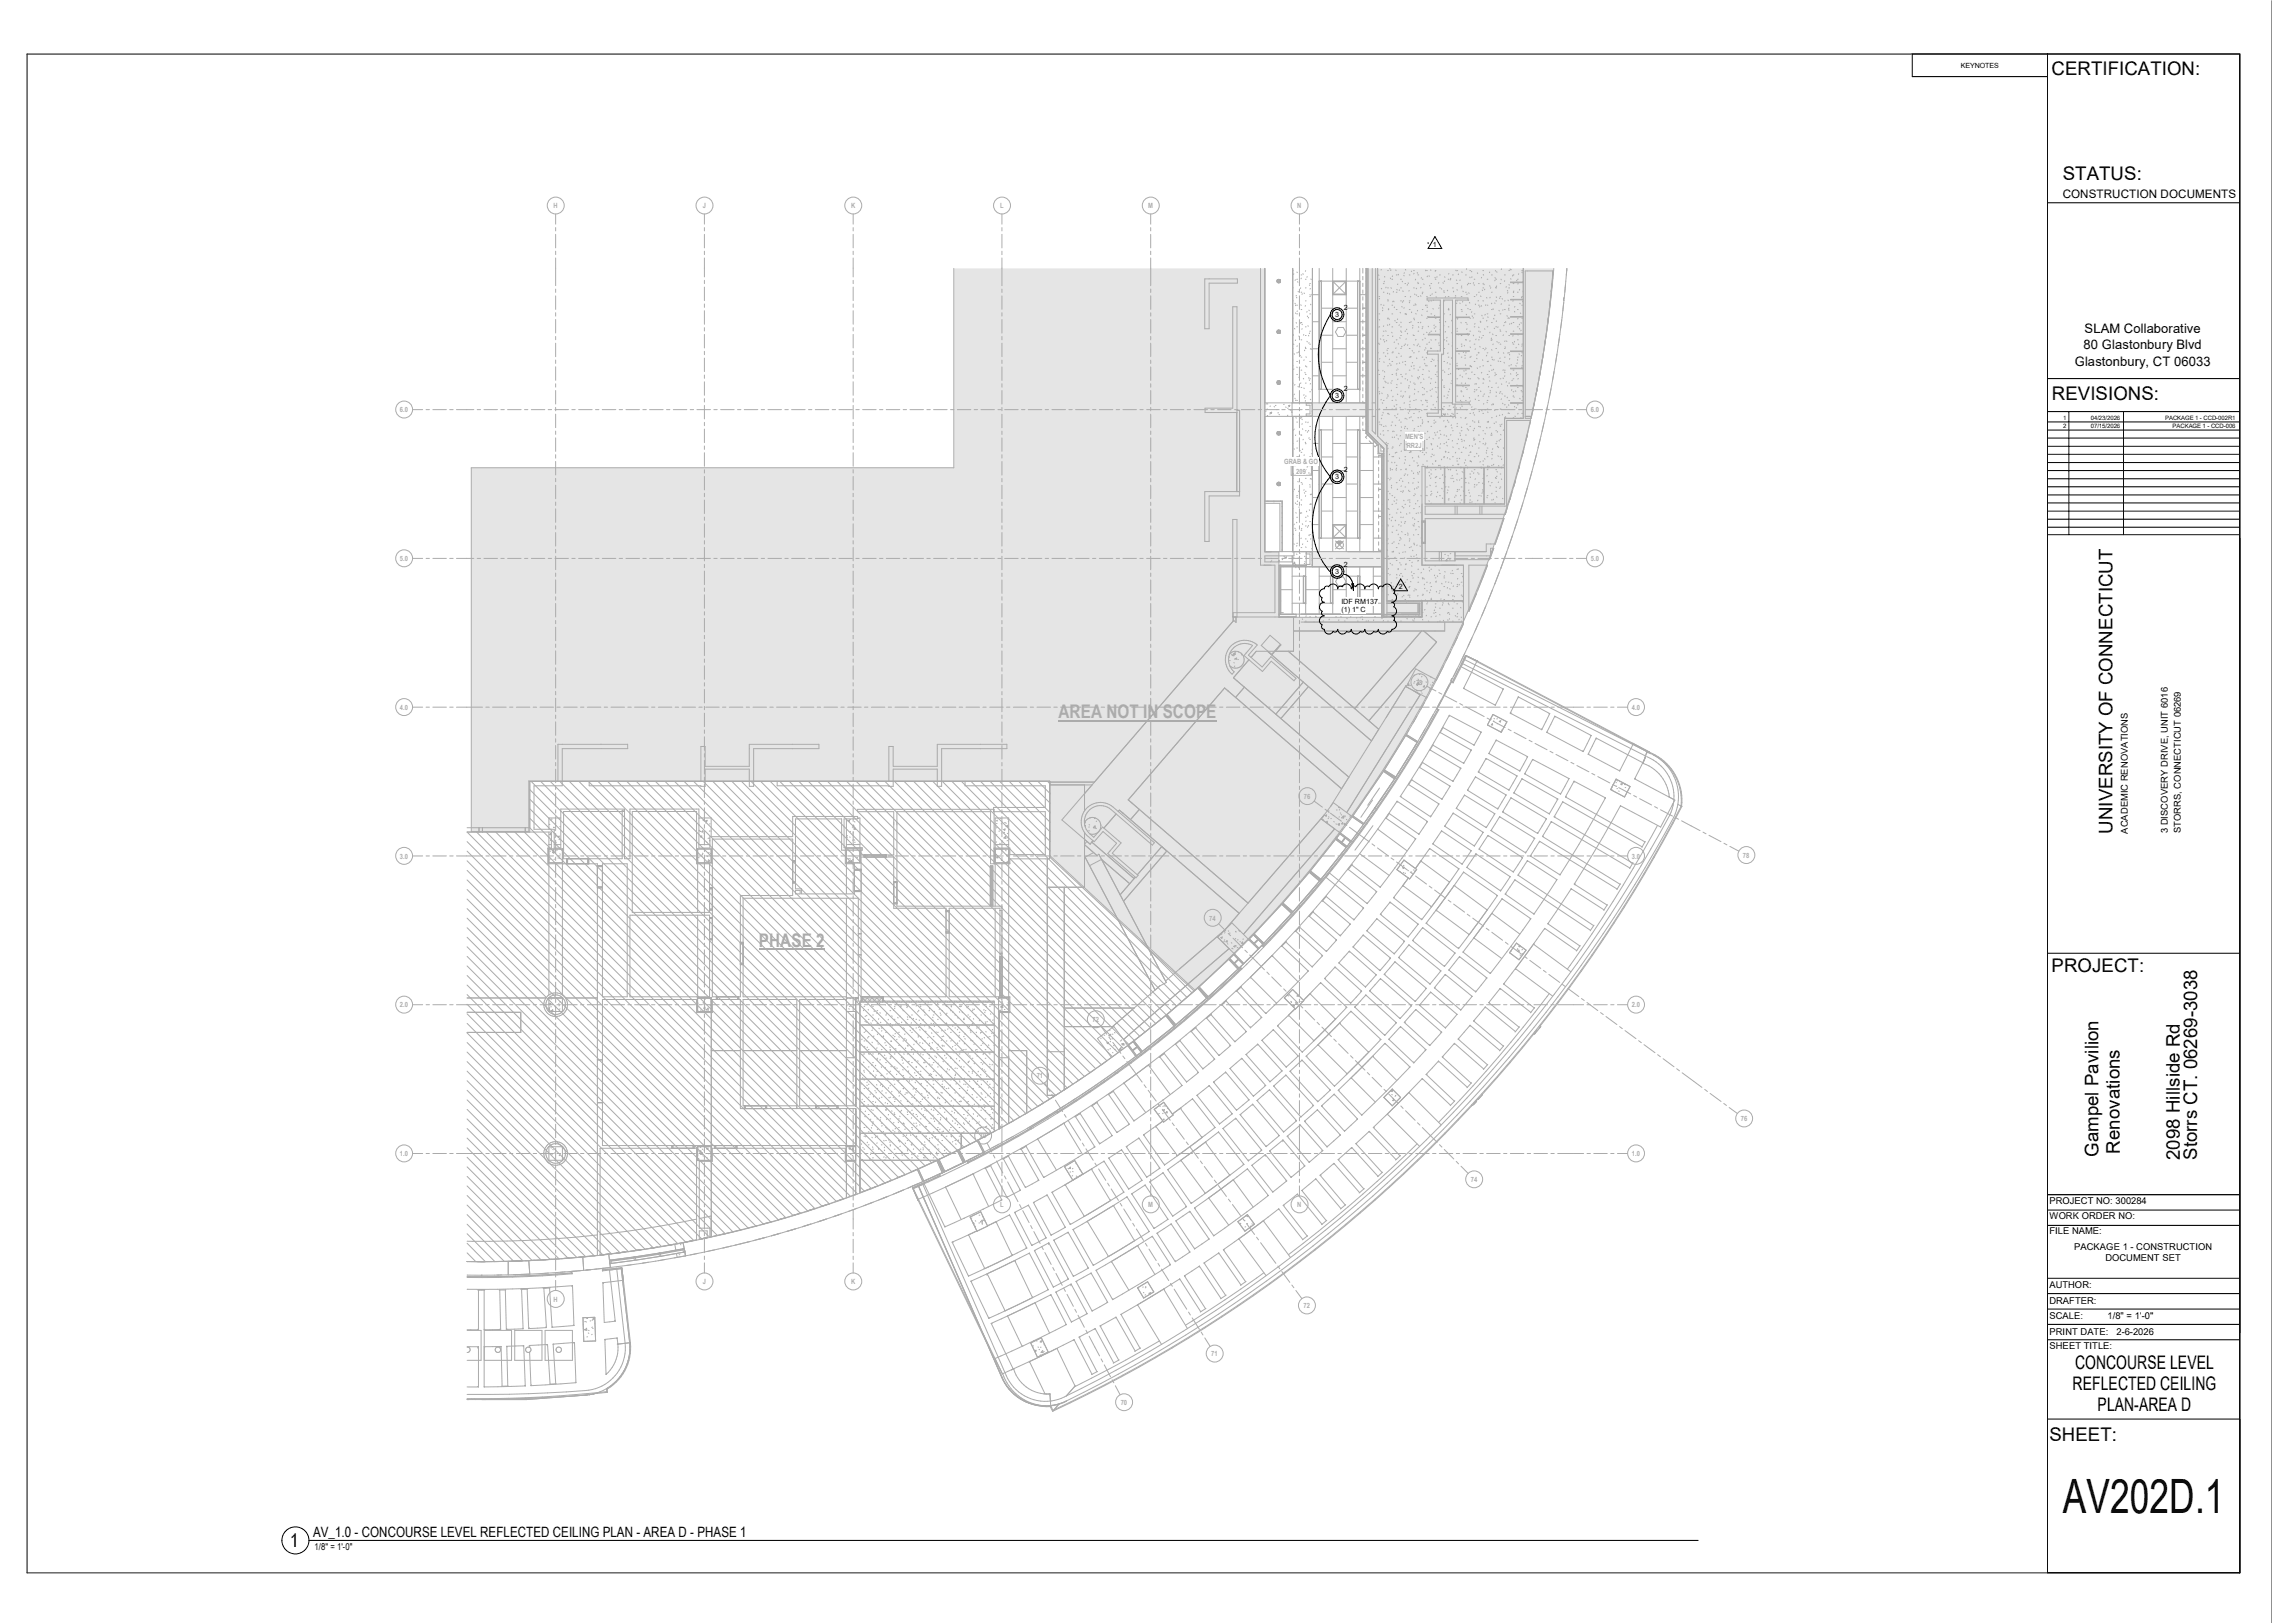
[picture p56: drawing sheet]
<svg xmlns="http://www.w3.org/2000/svg" width="1067mm" height="762mm" viewBox="0 0 1067 762" stroke-linecap="round" stroke-linejoin="round" font-family="sans-serif">
<defs><g id="words">
<text font-size="22.2" x="969" y="710">AV202D.1</text>
<g font-size="8.8">
<text x="963" y="35">CERTIFICATION:</text>
<text x="969" y="84">STATUS:</text>
<text x="963" y="188">REVISIONS:</text>
<text x="992" y="391" transform="rotate(-90 992 391)">UNIVERSITY OF CONNECTICUT</text>
<text x="963" y="456">PROJECT:</text>
<text x="985" y="543" transform="rotate(-90 985 543)">Gampel Pavilion</text>
<text x="995" y="542" transform="rotate(-90 995 542)">Renovations</text>
<text x="1024" y="545" transform="rotate(-90 1024 545)">2098 Hillside Rd</text>
<text x="1032" y="545" transform="rotate(-90 1032 545)">Storrs CT. 06269-3038</text>
<text x="974" y="643">CONCOURSE LEVEL</text>
<text x="973" y="653">REFLECTED CEILING</text>
<text x="985" y="662">PLAN-</text>
<text x="1004" y="662">AREA D</text>
<text x="962" y="677">SHEET:</text>
<text x="136" y="726">1</text>
</g>
<g font-size="8.8" fill="#ababab">
<text x="497" y="337">AREA NOT IN SCOPE</text>
<text x="356" y="444">PHASE 2</text>
</g>
<text font-size="6.7" x="147" y="722">AV_1.0 - CONCOURSE LEVEL REFLECTED CEILING PLAN - AREA D - PHASE 1</text>
<g font-size="6.1">
<text x="979" y="157">SLAM Collaborative</text>
<text x="978" y="164">80 Glastonbury Blvd</text>
<text x="974" y="172">Glastonbury, CT 06033</text>
</g>
<text font-size="5.5" x="969" y="93">CONSTRUCTION DOCUMENTS</text>
<g font-size="4.4">
<text x="999" y="391" transform="rotate(-90 999 391)">ACADEMIC RENOVATIONS</text>
<text x="1018" y="391" transform="rotate(-90 1018 391)">3 DISCOVERY DRIVE, UNIT 6016</text>
<text x="1024" y="391" transform="rotate(-90 1024 391)">STORRS, CONNECTICUT 06269</text>
<text x="962" y="565">PROJECT NO: 300284</text>
<text x="962" y="572">WORK ORDER NO:</text>
<text x="962" y="579">FILE NAME:</text>
<text x="974" y="587">PACKAGE 1 - CONSTRUCTION</text>
<text x="989" y="592">DOCUMENT SET</text>
<text x="962" y="605">AUTHOR:</text>
<text x="962" y="612">DRAFTER:</text>
<text x="962" y="619">SCALE:</text>
<text x="990" y="619">1/8&quot; = 1'-0&quot;</text>
<text x="962" y="627">PRINT DATE:</text>
<text x="994" y="627">2-6-2026</text>
<text x="962" y="633">SHEET TITLE:</text>
<text x="148" y="728">1/8&quot; = 1'-0&quot;</text>
</g>
<g font-size="3.4" fill="#ababab">
<text x="260" y="98">H</text>
<text x="330" y="98">J</text>
<text x="400" y="98">K</text>
<text x="470" y="98">L</text>
<text x="539" y="98">M</text>
<text x="609" y="98">N</text>
<text x="188" y="194">6.0</text>
<text x="747" y="194">6.0</text>
<text x="660" y="206">MEN'S</text>
<text x="661" y="211">RR2J</text>
<text x="603" y="218">GRAB &amp; GO</text>
<text x="609" y="222">209</text>
<text x="188" y="263">5.0</text>
<text x="747" y="263">5.0</text>
<text x="665" y="322">78</text>
<text x="188" y="333">4.0</text>
<text x="766" y="333">4.0</text>
<text x="612" y="375">76</text>
<text x="188" y="403">3.0</text>
<text x="766" y="403">3.0</text>
<text x="818" y="403">78</text>
<text x="568" y="432">74</text>
<text x="188" y="473">2.0</text>
<text x="766" y="473">2.0</text>
<text x="513" y="480">72</text>
<text x="487" y="506">71</text>
<text x="817" y="526">76</text>
<text x="460" y="534">70</text>
<text x="188" y="543">1.0</text>
<text x="766" y="543">1.0</text>
<text x="691" y="555">74</text>
<text x="470" y="567">L</text>
<text x="539" y="567">M</text>
<text x="609" y="567">N</text>
<text x="330" y="603">J</text>
<text x="400" y="603">K</text>
<text x="260" y="611">H</text>
<text x="612" y="614">72</text>
<text x="569" y="637">71</text>
<text x="526" y="660">70</text>
</g>
<g font-size="3.4">
<text x="673" y="116">1</text>
<text x="627" y="149">3</text>
<text x="631" y="145">2</text>
<text x="631" y="184">2</text>
<text x="627" y="187">3</text>
<text x="631" y="222">2</text>
<text x="627" y="225">3</text>
<text x="627" y="269">3</text>
<text x="631" y="266">2</text>
<text x="657" y="276">2</text>
<text x="630" y="284">IDF RM137</text>
<text x="630" y="287">(1) 1&quot; C</text>
</g>
<text font-size="3.3" x="921" y="32">KEYNOTES</text>
<g font-size="2.8">
<text x="969" y="197">1</text>
<text x="982" y="197">04/23/2026</text>
<text x="1017" y="197">PACKAGE 1 - CCD-002R1</text>
<text x="969" y="201">2</text>
<text x="982" y="201">07/15/2026</text>
<text x="1020" y="201">PACKAGE 1 - CCD-006</text>
</g>
</g></defs>
<g fill="#ededed">
<path d="M616 259h33v7h-33z"/>
<path d="M616 189h25v6h-25z"/>
</g>
<g fill="#fff">
<path d="M601 290h8z"/>
<path d="M601 288l8 1z"/>
<path d="M649 290h1z"/>
<path d="M649 288l1 1z"/>
<path d="M607 195h9v64h-9z"/>
<path d="M607 126h9v63h-9z"/>
<path d="M594 235h8z"/>
<path d="M647 213h2z"/>
<path d="M647 209v4z"/>
<path d="M641 126l1 77z"/>
<path d="M642 203h5v6h-5z"/>
<path d="M649 213h1v77h-1z"/>
<path d="M602 235v24z"/>
<path d="M601 265v23z"/>
<path d="M611 288h76v4h-76z"/>
<path d="M613 189h3z"/>
<path d="M616 189v6z"/>
<path d="M613 195h3z"/>
<path d="M613 259h3z"/>
<path d="M616 259v7z"/>
<path d="M613 266h3z"/>
<path d="M601 266h12z"/>
</g>
<g fill="#fdfdfd">
<path d="M691 517h2v2h-2z"/>
<path d="M694 514h2v2h-2z"/>
<path d="M720 485h1h-1z"/>
<path d="M721 482h2v3h-2z"/>
</g>
<path d="M221 126h509v339h-509z" fill="#e5e5e5"/>
<path d="M635 274h1v3h-1z" fill="#000"/>
<g fill="none" stroke="#ababab" stroke-width=".47">
<path d="M607 127h.1M607 135h.1M608 129h-1M608 131v1M609 139h.1M609 140h.1M609 131h.1M609 128h.1M609 132v1M610 137h.1M611 135h.1M611 129h.1"/>
<path d="M611 137h.1M611 131h.1M612 138h-1M612 128v1M612 138h.1M613 131h.1M613 135h.1M613 127h.1M614 130h.1M615 134h.1M615 133h.1M615 139h.1"/>
<path d="M615 138v1M615 135v1M616 131h.1M616 138h.1M616 138h3M619 126v6M626 126v6h-6M626 138v9M632 138h.1M632 126v63M632 132h5M638 132h.1"/>
<path d="M638 126v6M638 138h3M641 138h.1M641 135h1M641 139h1M641 128h1M641 132h1M642 137h.1M647 129h.1M647 131h1M647 139h1M649 135v1"/>
<path d="M649 126l-1 1M650 133h.1M650 137h.1M650 130h.1M650 132h.1M651 135h.1M652 127h.1M652 135h.1M652 138h-1M652 138h1M653 126h.1M653 131h.1"/>
<path d="M653 135h.1M653 127h.1M654 131h.1M654 130h.1M654 137h.1M655 127h.1M656 129h.1M656 137h.1M656 136h.1M656 133v1M657 129h.1M657 136h.1"/>
<path d="M658 131h.1M658 135h.1M658 132h1M659 137h.1M659 129v1M659 128h.1M660 133h.1M660 139h.1M660 126v1M661 134h.1M661 133h.1M662 136v1"/>
<path d="M662 129h.1M662 139h.1M663 127v1M664 127h.1M664 135h.1M664 128v1M664 138h.1M665 131h.1M665 135v1M665 138v1M665 128h1M666 133h.1"/>
<path d="M666 129h.1M666 139h.1M667 139h.1M667 135h.1M667 130v1M668 131h.1M668 137h.1M668 138h.1M668 133l1 1M670 127h-1M670 127h.1M670 139h.1"/>
<path d="M670 130h.1M671 129v1M671 134h.1M672 139h.1M672 127h.1M672 135h.1M672 133h.1M673 138h-1M674 130v1M674 127h.1M674 131h.1M674 137h.1"/>
<path d="M674 139v1M675 130h.1M676 133h-1M676 129h.1M676 135h.1M677 136h.1M678 133h.1M678 137h.1M678 136v1M678 130h.1M678 132h.1M679 139v1"/>
<path d="M680 136v1M680 131h.1M680 139h.1M680 128v1M681 131h.1M682 129h.1M682 135h.1M683 137h-1M683 139v1M683 139h1M684 127h.1M684 131v1"/>
<path d="M684 133h.1M684 136h.1M685 129h.1M686 131l-1 1M686 135h.1M686 139h.1M686 128h1M686 134h.1M687 137h.1M688 129h.1M688 137h.1M689 126h.1"/>
<path d="M689 138h.1M689 133v1M689 133h1M690 137v1M690 130h.1M690 127h.1M690 133h.1M691 127v1M691 130h.1M692 133h.1M692 134h.1M692 131h1"/>
<path d="M692 139h1M693 138v1M694 128h.1M694 133h1M694 137h1M695 139h.1M696 130v1M696 136h.1M696 127h1M696 135h1M696 129h1M696 133h.1"/>
<path d="M697 133v1M697 136h.1M698 140h.1M698 131h1M699 134h1M700 128h-1M700 140h.1M700 135h.1M700 129h1M700 137h1M702 130v1M702 132h.1"/>
<path d="M702 127h.1M702 135h1M702 131h1M703 139v1M703 128h.1M703 134v1M704 140h.1M704 133h1M704 139h1M705 131h.1M705 126v1M706 129h1"/>
<path d="M707 132h-1M707 135h.1M708 136v1M708 137v1M708 127h1M708 135h1M709 134h.1M709 126v1M709 131h.1M710 126l-1 1M710 129v1M710 129h1"/>
<path d="M710 133h1M710 139h1M711 137h.1M712 132h.1M713 131h.1M713 137h.1M713 133h.1M713 129h.1M714 136h-1M714 140h1M715 127h.1M715 139h.1"/>
<path d="M715 128h.1M715 132h.1M715 137h.1M729 134l-1 2M729 133l-1 4M729 128v-1v2M607 141h.1M607 149h.1M607 158h.1M607 157h.1M608 154h.1M608 142v1"/>
<path d="M608 147h.1M608 160h.1M608 143v1M609 151v1M609 143h.1M609 147h.1M609 153h.1M609 146h.1M610 158h.1M611 152h.1M611 143h.1M611 145h.1"/>
<path d="M611 151h.1M611 160h.1M611 152h1M611 154v1M612 157h.1M613 141h.1M613 153h.1M613 158h.1M613 143v1M614 146v1M614 148v1M614 153h.1"/>
<path d="M614 157l1 1M614 149h.1M615 146h.1M615 156v1M615 147h.1M615 155h.1M615 143h1M616 151h3M620 145h6M620 157h6M626 149v36M626 151h6"/>
<path d="M632 145h5M632 157h5M638 145h.1M638 157h.1M638 151h3M641 143h1M641 158h1M641 146h1M641 150h1M641 154h1M641 149h1M642 143h.1"/>
<path d="M642 159h.1M647 154h.1M647 147h1M647 153h1M648 150h.1M648 140h.1M648 159h.1M649 143h-1M649 144v1M649 146h.1M649 157v1M650 143h.1"/>
<path d="M650 155h.1M650 160h.1M650 153h.1M651 155v1M651 160h.1M651 152l1 1M652 141h.1M652 149v1M652 158h.1M652 145h.1M652 150h.1M653 152l-1 1"/>
<path d="M653 156h1M654 143h.1M654 147h.1M654 153h.1M654 158h.1M654 141v1M654 141l1 1M655 144h.1M655 150v1M656 145h.1M656 151h.1M656 160h.1"/>
<path d="M656 150h.1M657 152v1M657 158v1M657 147h1M658 141h.1M658 153h.1M658 158h.1M658 151v1M658 155v1M658 156h.1M658 144h.1M659 142h-1"/>
<path d="M659 141h.1M659 144v1M660 155h.1M660 147h.1M660 147v1M660 159h.1M661 155h-1M661 156v1M662 141h.1M662 145h.1M662 151h.1M662 142h.1"/>
<path d="M663 151h-1M663 146v1M663 153h.1M663 154h.1M664 157v1M664 143h.1M664 149h.1M664 150h.1M665 143h.1M665 147h.1M665 159v1M666 146h-1"/>
<path d="M666 151h.1M666 155h.1M666 153v1M667 151v1M668 148h.1M668 145h.1M668 153h.1M668 160h.1M668 154h.1M669 157h-1M669 159h.1M669 143v1"/>
<path d="M670 143h.1M670 149h.1M670 156h.1M670 144h.1M670 146h.1M671 153h.1M671 141v1M671 149h.1M671 156h.1M672 141h.1M672 147h.1M672 155h.1"/>
<path d="M672 159v1M673 145h.1M673 141h.1M673 154h1M673 153h.1M674 148h.1M674 149h.1M674 153h.1M674 160h.1M674 155v1M676 145h.1M676 150h.1"/>
<path d="M676 143h.1M676 151h.1M676 158h.1M676 155h.1M678 141h.1M678 147h.1M678 160h.1M678 153h.1M679 151h.1M679 156h.1M679 160h.1M679 158v1"/>
<path d="M680 145h.1M680 153h.1M680 145v1M681 148h.1M682 156h.1M682 150v1M684 141h.1M684 149h.1M684 155h.1M684 142v1M684 154h.1M685 150h-1"/>
<path d="M685 157h.1M685 142l1 1M686 151v1M686 145h.1M686 158h.1M687 146h-1M687 142h.1M687 149h.1M688 143h.1M688 151h.1M688 159v1M688 148h1"/>
<path d="M689 152h.1M689 154v1M689 157h.1M689 145h.1M690 157h-1M690 141h-1M690 142h.1M690 145h.1M690 149h.1M690 155h.1M690 160h.1M691 146v1"/>
<path d="M691 148v1M692 157v1M692 149h.1M692 147h1M692 153h1M693 152h-1M693 143h.1M693 159v1M694 141h.1M694 143h1M694 155h1M694 160h1"/>
<path d="M694 154h.1M695 158h.1M695 144h.1M695 151h.1M695 156h.1M695 143l1 1M696 148h.1M696 158v1M696 141h1M696 149h1M696 158h1M697 154v1"/>
<path d="M697 148h.1M698 143h-1M698 150v1M698 143h1M698 147h1M698 153h1M699 149h.1M700 156h-1M700 160h.1M700 145h1M700 151h1M700 160h1"/>
<path d="M700 159h.1M700 142v1M701 157h.1M701 145h.1M701 149v1M702 154h.1M702 142h.1M702 148h.1M702 141h1M702 153h1M702 158h1M703 151h.1"/>
<path d="M703 153v1M704 146h.1M704 155h1M704 147h1M705 143h.1M705 140h.1M706 145v1M706 157v1M706 153h.1M706 141h1M706 145h1M706 151h1"/>
<path d="M707 151h.1M707 156h.1M708 148v1M708 141h.1M708 149h.1M708 145l1 1M708 143h1M708 149h1M708 158h1M708 145h.1M709 152h.1M710 152h.1"/>
<path d="M710 151h1M710 155h1M710 158h.1M711 141h-1M711 146h.1M711 144h.1M713 145h.1M713 153h.1M713 160h.1M713 157h.1M713 149v1M713 154l1 1"/>
<path d="M714 152l-1 1M714 142v1M714 147h.1M714 151v1M714 155h.1M715 143h.1M715 149h.1M715 141v1M726 158l-1 3M726 158h.1M727 150v-1v4M727 150v1"/>
<path d="M728 141v3M728 141l-1 4M607 164h.1M607 172h.1M607 180h.1M607 169h.1M607 162h1M608 173h-1M608 166h.1M609 166h.1M609 170h.1M609 176h.1"/>
<path d="M609 172v1M609 162v1M610 165h.1M610 177h.1M610 172v1M610 167h1M611 180h.1M611 168h.1M611 174h.1M612 178h.1M612 169h.1M613 164l-1 1"/>
<path d="M613 175h.1M613 163h.1M613 164h.1M613 176h.1M613 180h.1M613 172h.1M613 168h.1M613 172h1M614 160v1M615 177l-1 1M615 161h.1M615 178v1"/>
<path d="M615 162h.1M615 170h.1M615 178h.1M615 164h.1M616 164h.1M616 164h3M616 176h3M616 173h.1M620 170h6M626 164h6M626 176h6M632 170h5"/>
<path d="M638 170h.1M638 164h3M638 176h3M641 162h1M641 166h1M641 180h1M641 169h1M641 173h1M641 177h1M641 171h1M642 174h-1M642 172h.1"/>
<path d="M647 166h.1M647 174h.1M647 161h.1M647 162h1M647 170h1M647 176h1M648 168v1M649 174h.1M650 166h.1M650 178h.1M650 170h.1M650 174v1"/>
<path d="M650 177h.1M650 160v1M650 179h.1M650 167h1M651 179v1M651 164v1M652 164h.1M652 172h.1M652 180h.1M652 166h.1M652 169h.1M653 171h.1"/>
<path d="M653 180h.1M653 171v1M654 166h.1M654 170h.1M654 176h.1M654 179h-1M654 165h.1M655 161h.1M655 163v1M656 176h.1M656 168h.1M656 174h.1"/>
<path d="M656 175h.1M656 171h.1M656 173h.1M656 178h.1M657 161v1M657 166h.1M657 170v1M658 164h.1M658 176h.1M658 180h.1M658 167h.1M658 163h.1"/>
<path d="M658 177h.1M659 170h.1M659 162h.1M660 162h.1M660 170h.1M660 178h.1M660 171h.1M660 175v1M661 178v1M661 162h.1M662 164h.1M662 168h.1"/>
<path d="M662 174h.1M662 179h.1M662 167h1M663 172h.1M663 176v1M663 165h.1M663 170h.1M664 166h.1M664 172h.1M664 180h.1M664 162h.1M664 173h.1"/>
<path d="M665 168h.1M666 162h-1M666 177h.1M666 162h.1M666 174h.1M666 178h.1M666 165h.1M667 177h-1M667 163h.1M667 172h.1M667 179v1M668 168h.1"/>
<path d="M668 176h.1M668 173v1M668 178h1M669 169h.1M669 171h.1M669 164h.1M669 163l1 1M670 171l-1 1M670 168h.1M670 162h.1M670 166h.1M670 172h.1"/>
<path d="M671 174h.1M671 177h.1M671 161h.1M672 180h.1M672 164h.1M672 170h.1M672 178h.1M672 163v1M672 169h1M673 169h.1M674 172h.1M674 176h.1"/>
<path d="M674 179v1M675 177h.1M675 174v1M675 165h.1M675 169v1M676 162h.1M676 161h.1M676 164h.1M677 166v1M677 178v1M678 174h-1M678 166h.1"/>
<path d="M678 164h.1M678 170h.1M678 175h.1M680 170l-1 1M680 166h.1M680 162h.1M680 168h.1M680 176h.1M680 173h.1M681 171h.1M681 175v1M681 180h.1"/>
<path d="M681 168h1M682 179h.1M682 161h.1M682 162h.1M684 171v1M684 164h.1M684 172h.1M684 178h.1M684 171h.1M685 173v1M685 166h.1M686 176h.1"/>
<path d="M686 162h.1M686 168h.1M686 180h.1M686 162v1M687 177h.1M687 165v1M687 174h.1M687 162h1M688 167h.1M688 168h.1M688 171v1M688 166h.1"/>
<path d="M688 174h.1M688 180h.1M688 175v1M689 178h1M690 168h.1M690 172h.1M690 178h.1M690 163h.1M691 167v1M691 172h.1M691 175h.1M692 162h1"/>
<path d="M692 170h1M692 176h1M693 164h.1M693 168h1M694 166l-1 1M694 173h.1M694 177v1M694 165l1 1M694 178h1M695 163h.1M695 172h.1M696 175h.1"/>
<path d="M696 169h.1M696 164h1M696 172h1M696 180h1M697 178h-1M697 178h.1M697 164h.1M698 163v1M698 167h.1M698 166h1M698 176h1M699 170h-1"/>
<path d="M699 174h.1M699 177h.1M699 179h1M700 171v1M700 168h1M700 174h1M700 164h1M701 169h.1M701 162h.1M701 173v1M702 169h-1M702 175h.1"/>
<path d="M702 176h.1M702 164h1M702 176h1M702 180h1M703 160v1M703 169l1 1M704 165l-1 1M704 161h.1M704 162h1M704 170h1M704 178h1M704 168h.1"/>
<path d="M706 177v1M706 174h.1M706 166h.1M706 170h.1M706 164h1M706 168h1M706 174h1M706 175h1M707 176l-1 1M707 163h.1M707 160h.1M707 179h.1"/>
<path d="M707 160h1M708 166h.1M708 166h1M708 172h1M708 180h1M709 166v1M709 168v1M709 175v1M710 171h-1M710 178v1M710 161h.1M710 162h1"/>
<path d="M710 174h1M710 178h1M711 160v1M712 172h.1M712 163h.1M712 176h.1M712 175h.1M712 170v1M712 169h1M713 168h.1M713 176h.1M713 178h.1"/>
<path d="M713 162h.1M713 166h.1M714 167h.1M715 172v1M715 162h.1M715 166h.1M715 172h.1M715 162v1M715 170h.1M723 173v4M725 166l-1 3M725 162h.1"/>
<path d="M594 195h.1M594 189h19M594 195h19M595 193h-1M595 190h-1M595 195h.1M595 192h.1M595 189v1M596 194h1zM596 194h.1M597 191h-1M598 191h1"/>
<path d="M599 190h.1M600 192h-1M600 194h.1M600 192h1M601 195h.1M603 190h.1M604 191h.1M605 195h-1M605 192h.1M605 191l1-1-1 1zM606 192v1M606 193h1"/>
<path d="M606 194h1M607 189v6M607 186h.1M608 185h.1M608 187h.1M608 181h.1M608 196h1M608 188h.1M609 198h.1M609 188h.1M609 181l1 1M611 196h.1"/>
<path d="M611 182h.1M611 197h.1M611 199h.1M612 182h.1M612 185v1M613 187h.1M613 198h.1M613 186h.1M613 188h.1M613 195h.1M614 189h.1M614 198h.1"/>
<path d="M615 184h.1M615 187v1M615 195h.1M615 180h.1M616 193h.1M616 183h.1M616 195h.1M619 183v6M619 195v7M620 183h6M626 187v2M626 195v28"/>
<path d="M632 195v51M632 183h5M638 183h.1M638 183v6M638 195v7M641 184h1M641 188h1M641 191h1M641 195h1M641 199h1M641 193h1M642 195v1"/>
<path d="M642 182l-1 1M642 189h.1M642 197h-1M644 189h2M644 195h2M647 182h.1M647 198h1M647 184h1M647 192h1M648 185h.1M648 199h.1M649 196v1"/>
<path d="M649 187l-1 1M649 199v1M649 185h.1M649 189h.1M649 195h.1M649 194h1M650 182h.1M650 188h.1M651 200h.1M651 191v1M651 187h.1M652 186h.1"/>
<path d="M652 194h.1M652 185v1M652 194v1M653 200h.1M653 183v1M654 198h.1M654 188h.1M654 192h.1M654 186h.1M655 191h.1M655 195h.1M655 200h.1"/>
<path d="M655 188h1M656 196h.1M656 182h.1M656 190h.1M656 192h-1M656 180v1M656 185h.1M656 194v1M657 197h.1M657 191l1 1M658 198h.1M658 186h.1"/>
<path d="M658 184h.1M659 186l-1 1M659 186h.1M659 189h.1M660 184h.1M660 192h.1M660 196v1M660 197h1M661 194h.1M661 182h1M662 186v1M662 196h.1"/>
<path d="M662 186h.1M662 190h.1M662 181h.1M662 191h.1M662 193h.1M662 188v1M663 196h-1M663 197v1M664 188h.1M664 194h.1M664 183h.1M664 185h.1"/>
<path d="M665 180l-1 1M665 192h.1M665 188h.1M666 196h.1M666 184h.1M666 193h.1M667 200h.1M667 196h.1M667 188h.1M667 192l1 1M668 197h.1M668 198h.1"/>
<path d="M668 182h.1M668 190h.1M668 185h.1M668 199h.1M669 182v1M669 185h.1M670 188h-1M670 184h.1M670 188h.1M670 194h.1M670 189h.1M670 191h.1"/>
<path d="M671 198h.1M671 183h1M672 186h.1M672 192h.1M673 183h-1M673 190h.1M673 199h.1M673 197h.1M674 191v1M674 198h.1M674 182h.1M674 184h.1"/>
<path d="M675 188v1M675 186v1M675 182h.1M676 196h.1M677 180h.1M677 195h.1M678 192h-1M678 194h.1M678 195l1-1-1 1zM678 182h.1M678 186h.1M678 197v1"/>
<path d="M678 195h.1M678 181h.1M678 191h.1M680 194h.1M680 187h-1M680 197v1M680 185v1M680 198h.1M680 184h.1M681 183h.1M681 191h-1M681 195h.1"/>
<path d="M682 199l-1 1M682 189h.1M682 194h.1M682 189h-5v6h6M682 196h.1M682 194v1M683 191h-1M683 195h.1M683 190v5M684 196h-1M684 191v1M684 186h.1"/>
<path d="M684 194h.1M684 181h.1M684 199h.1M686 191v1M686 196h.1M686 188h.1M686 184h.1M686 190h.1M686 183v1M686 189h.1M687 191h-1M687 181v1"/>
<path d="M687 186h.1M688 182h.1M688 188h.1M688 192h1M688 196v1M689 199h.1M689 183h.1M690 187h.1M690 190h.1M690 194h.1M690 188h.1M691 191h.1"/>
<path d="M691 197l1 1M692 194h.1M692 198h1M692 184h1M692 192h1M692 195h.1M692 183h1M693 187v1M693 180h.1M693 192h.1M693 183h.1M694 182h1"/>
<path d="M694 188h1M694 198h.1M694 186h.1M695 193h.1M695 184h.1M696 193h.1M696 186h1M696 194h1M697 189v1M697 185h.1M697 192v1M698 189h.1"/>
<path d="M698 198h1M698 188h1M698 192h1M698 193l1 1M699 198h.1M699 186h.1M699 181v1M700 183v1M700 184h.1M700 196h1M700 182h1M700 190h1"/>
<path d="M701 190h.1M702 199h.1M702 193h.1M702 198h1M702 186h1M702 184h1M703 195v1M704 182h-1M704 195h.1M704 199v1M704 184v1M704 184h1"/>
<path d="M704 192h1M705 180v1M705 187v1M705 199h.1M705 185h.1M706 189v1M706 195h-1M706 196h1M706 186h1M706 190h1M707 196h.1M708 191h-1"/>
<path d="M708 181h.1M708 186v1M708 194h.1M708 190h.1M708 188h1M708 194h1M710 183h.1M710 196h1M710 184h1M711 186h-1M711 186v1M711 191h.1"/>
<path d="M711 195v1M712 183v1M712 191v1M712 181h.1M713 182h.1M713 190h.1M713 194h.1M714 187h.1M714 196h.1M714 183v1M715 184h.1M715 188h.1"/>
<path d="M715 194h.1M715 181v1M715 186h.1M716 195h3M719 197l-1 3M720 189v4M722 182l-1 2M722 181l-1 4M607 202h.1M607 208h.1M607 216h.1M608 211h.1"/>
<path d="M608 201v1M608 204h.1M609 210h.1M609 214h.1M609 207h.1M609 219h.1M610 214l-1 1M610 219h.1M610 207h.1M610 211l1 1M611 216h.1M611 204h.1"/>
<path d="M611 212h.1M611 218h.1M612 201v1M612 211h.1M612 206v1M612 214h.1M613 208h.1M613 202h.1M613 217h1M614 219h.1M614 203h.1M614 202h1"/>
<path d="M615 205v1M615 200h.1M615 206h.1M615 214h.1M616 213h.1M616 217v1M616 211h.1M616 208h3M619 202h.1M619 215h.1M620 202h6M620 215h6"/>
<path d="M626 208h6M632 202h5M632 215h5M638 202h.1M638 215h.1M638 208h7M641 202h1M644 206h.1M645 207v52M645 215h4M647 209h.1M647 213h.1"/>
<path d="M648 204h.1M649 218h.1M649 215h.1M650 200h.1M650 204h.1M650 202h-1M651 208h.1M651 209h.1M652 202h.1M652 208h.1M652 216h.1M652 210v1"/>
<path d="M652 213h.1M653 220h.1M653 217h1M654 210h.1M654 214h.1M654 205h.1M654 202v1M654 214v1M654 202l1 1M655 205h.1M655 217h.1M655 212v1"/>
<path d="M656 204h.1M656 212h.1M656 218h.1M656 220h.1M656 206h1M657 215h.1M657 209h.1M658 204l-1 1M658 202h.1M658 208h.1M658 200v1M658 212h.1"/>
<path d="M660 211h.1M660 217l-1 1M660 201h-1M660 200h.1M660 206h.1M660 214h.1M660 216h.1M660 208v1M660 204h.1M661 201h.1M661 206h.1M662 208h.1"/>
<path d="M662 212h.1M662 218h.1M662 209v1M663 212h-1M663 215h.1M664 202h.1M664 210h.1M664 216h.1M664 206v1M664 201h.1M665 204h.1M665 217v1"/>
<path d="M666 207h-1M666 200h.1M666 206h.1M666 218h.1M666 219h.1M666 214v1M666 203h.1M667 207h.1M667 212h.1M668 204h.1M668 212h.1M668 218h.1"/>
<path d="M668 211h.1M668 206h.1M669 213v1M669 203v1M670 212v1M670 206h.1M670 210h.1M670 216h.1M670 219h.1M670 202v1M671 205v1M672 200h.1"/>
<path d="M672 208h.1M672 214h.1M672 209h.1M672 213h1M673 218h.1M673 211h.1M673 206h.1M673 214h.1M674 203h.1M674 204h.1M674 216v1M675 209v1"/>
<path d="M675 203h.1M675 218l1 1M676 205v1M676 202h.1M676 210h.1M676 218h.1M676 204h1M676 208v1M677 216h.1M678 215h.1M678 204h.1M678 208h.1"/>
<path d="M678 214h.1M678 219h.1M679 212h.1M679 200v1M679 200h.1M679 205h.1M679 208h.1M679 209h1M680 215h.1M680 206h.1M680 212h.1M681 215v1"/>
<path d="M681 204h.1M682 201h.1M682 202h.1M682 214h.1M682 218h.1M682 207h.1M682 210h.1M684 212l-1 1M684 200h.1M684 208h.1M684 216h.1M684 215h.1"/>
<path d="M684 218h1M685 206h.1M685 211h.1M685 218h.1M685 215h.1M685 203l1 1M686 204v1M686 202h.1M686 206h.1M686 212h.1M686 200v1M687 207h-1"/>
<path d="M687 210h.1M687 207h1M688 217h.1M688 216h.1M688 204h.1M688 210h.1M688 218h.1M689 201v1M690 202h-1M690 214h.1M690 209h.1M690 200h.1"/>
<path d="M690 212h.1M690 216h.1M690 212h1M691 216l-1 1M691 217h.1M691 209v1M692 202h.1M692 207h.1M692 206h.1M692 206h1M692 214h1M692 201h.1"/>
<path d="M693 208v1M693 213h.1M694 200h1M694 204h1M694 210h1M694 214h.1M695 207v1M695 217h.1M695 200v1M696 220h.1M696 202h1M696 208h1"/>
<path d="M696 216h1M696 218h1M697 206h-1M697 215v1M697 203v1M697 209h.1M698 208h.1M698 213h.1M698 201h.1M698 211v1M698 210h1M698 214h1"/>
<path d="M699 219h-1M699 219h.1M700 201h.1M700 204h.1M700 204h1M700 212h1M700 218h1M700 203v1M701 213v1M701 215h-1M701 211h.1M701 218h.1"/>
<path d="M702 202h1M702 208h1M703 207h.1M703 209v1M703 203h.1M703 214h1M704 219h.1M704 210h-1M704 207h.1M704 200h1M704 206h1M704 214h1"/>
<path d="M705 204h.1M705 215v1M706 210v1M706 218v1M706 202h.1M706 208h.1M706 212h.1M706 218h.1M706 219h.1M713 219v2M714 218l-1 4M715 212v2"/>
<path d="M715 211v3M717 204v2M717 204l-1 3M595 235h.1M598 235h.1M601 235h.1M602 236h.1M602 238h.1M607 225h.1M607 231h.1M607 239h.1M607 227h.1"/>
<path d="M607 222v1M608 230h.1M608 236h.1M609 221h.1M609 233h.1M609 237h.1M609 233v1M609 221v1M609 235v1M609 226h1M610 231h.1M610 238h.1"/>
<path d="M610 222h.1M611 227h.1M611 235h.1M611 237h.1M612 227h-1M612 222v1M612 230h.1M612 231l1 1M613 221h.1M613 225h.1M613 231h.1M613 233h.1"/>
<path d="M614 240h-1M615 222h-1M615 239v1M615 223h.1M615 229h.1M615 227v1M615 232h.1M615 225h.1M615 237h1M616 236l-1 1M616 225h.1M616 232h.1"/>
<path d="M616 221h3M616 234h3M616 239v1M619 227h.1M619 240h.1M620 227h6M620 240h6M626 225v21M626 221h6M626 234h6M632 227h5M632 240h5"/>
<path d="M638 227h.1M638 240h.1M638 221h7M638 234h7M645 227h4M645 240h4M649 226v1M649 220v1M649 237h.1M652 225h.1M652 231h.1M652 239h.1"/>
<path d="M652 234v1M653 232h.1M653 225h.1M653 221h.1M653 224v1M653 229h.1M653 228h.1M654 221h.1M654 233h.1M654 237h.1M655 235h.1M655 233v1"/>
<path d="M655 221h1M656 227h.1M656 235h.1M656 236h-1M656 230h.1M656 239h.1M657 225v1M658 221h.1M658 225h.1M658 231h.1M658 228h.1M658 238h1"/>
<path d="M659 226h.1M659 231h.1M659 230v1M659 235h.1M659 238v1M659 223h.1M660 223h.1M660 229h.1M660 237h.1M660 220v1M660 220h.1M661 223h.1"/>
<path d="M661 235h.1M661 227h1M662 230h-1M662 231h.1M662 235h.1M662 236h.1M662 237v1M663 221h.1M664 227h-1M664 225h.1M664 233h.1M664 239h.1"/>
<path d="M664 222h.1M664 229v1M664 232h1M665 236v1M665 229h.1M666 222h.1M666 223h.1M666 229h.1M666 235h.1M666 226v1M666 238h.1M667 221l-1 1"/>
<path d="M667 233h.1M670 232l-1 1M670 229h.1M670 233h.1M671 235h.1M671 222h.1M671 223v1M671 228h1M672 232v1M672 223h.1M672 231h.1M672 220v1"/>
<path d="M672 224v1M672 236v1M672 232h.1M674 221h.1M674 227h.1M674 224h.1M674 228h.1M674 233h1M675 224h-1M675 231h.1M676 225h.1M676 233h.1"/>
<path d="M677 237h-1M677 220h-1M677 229v1M677 234h.1M677 223h.1M678 226v1M678 227h.1M678 231h.1M678 224h1M679 228v1M680 231l-1 1M680 230h.1"/>
<path d="M680 221h.1M680 229h.1M680 235h.1M680 234h.1M681 220v1M681 224v1M682 223h.1M682 225h.1M683 226h-1M683 235v1M683 233v1M684 232v1"/>
<path d="M684 221h.1M684 225h.1M684 223h.1M684 231h.1M684 230h.1M685 230h.1M685 225v1M686 236h.1M686 233h.1M686 225h.1M686 229h.1M686 235h.1"/>
<path d="M687 221v1M687 230v1M687 222h.1M688 227h.1M688 233h.1M688 224v1M690 227h.1M690 230h.1M690 231v1M690 236h.1M690 223h.1M690 235h.1"/>
<path d="M690 224h.1M690 233h.1M691 221h.1M691 236h.1M692 222h.1M692 221h1M692 229h1M692 227v1M693 225h.1M693 236v1M694 227l-1 1M694 222h.1"/>
<path d="M694 235h.1M694 223h1M694 227h1M694 233h1M695 233h1M696 231v1M696 230h.1M696 225h1M696 231h1M696 227h.1M697 223h.1M697 234h.1"/>
<path d="M697 227h.1M698 233v1M698 221h1M698 233h1M698 223v1M699 226h.1M700 228h.1M700 227h1M700 235h1M701 232h-1M701 234v1M702 236h.1"/>
<path d="M702 224h.1M702 221h1M702 225h1M702 231h1M702 229h1M703 233h.1M703 224h.1M703 221v1M704 226l-1 1M704 229h.1M704 223h1M704 229h1"/>
<path d="M705 236v1M705 225h.1M705 234h1M706 231h.1M706 235h.1M709 233l-1 3M712 226l-1 3zM594 259h3M602 241h.1M602 247h.1M602 249h.1M602 252h.1"/>
<path d="M602 258h.1M602 255h.1M602 243h.1M607 259h6v6h-6M607 243h.1M607 247h.1M607 253h.1M607 251h.1M608 255v1M608 246h.1M608 248h.1M608 241h1"/>
<path d="M608 249h.1M609 245h.1M609 243h.1M609 255h.1M609 256h.1M610 251v1M610 260h.1M611 241h.1M611 249h.1M611 257h.1M611 253h.1M611 248h.1"/>
<path d="M612 246h.1M612 255v1M613 243h.1M613 247h.1M613 253h.1M613 257h.1M613 245h.1M614 254h.1M614 242h.1M614 247v1M614 247h.1M615 251v1"/>
<path d="M615 245h.1M615 251h.1M615 259h.1M616 253h-1M616 258h.1M616 246h3M616 256h.1M619 253h.1M619 253v6M620 253h6v6M632 246h.1M637 253h-5v6"/>
<path d="M638 253h.1M638 253v6M638 246h7M645 253h4M649 249h.1M649 241h.1M649 255h.1M649 245h.1M649 247h.1M651 254h.1M651 258h1M652 247h.1"/>
<path d="M652 253h.1M652 246v1M652 255h.1M652 243v1M653 241l-1 1M653 244v1M654 243h.1M654 255h.1M654 259h.1M654 250h.1M654 247h.1M655 254l-1 1"/>
<path d="M655 244v1M656 241h.1M656 249h.1M656 257h.1M657 251h-1M657 255h.1M657 246v1M657 260h.1M657 254h.1M657 252l1 1M658 240v1M658 243h.1"/>
<path d="M658 247h.1M658 253h.1M658 245h.1M658 250h.1M659 259h.1M659 243h.1M659 256h1M660 245h.1M660 251h.1M660 259h.1M660 245v1M660 241h1"/>
<path d="M661 250v1M661 251h.1M662 241h.1M662 253h.1M662 257h.1M662 254h.1M663 257h-1M663 258v1M663 246l1 1M663 243h.1M664 251h.1M664 247h.1"/>
<path d="M664 255h.1M664 256h.1M664 244h.1M664 246h.1M665 241h.1M665 249h.1M665 256h.1M666 241h.1M666 245h.1M666 251h.1M666 247h.1M667 256v1"/>
<path d="M667 240v1M667 252v1M668 248h.1M669 259h29M676 259v4M677 259v4M681 260h.1M683 259v4M700 259h1M701 257v1M702 255h.1M705 248l-1 2"/>
<path d="M705 248l-1 3M706 244h.1M707 240v1M593 265h4M597 264h.1M597 262h.1M597 263h.1M600 264l1-1v1M601 263h-1M601 277h6M601 266h.1M602 263h.1"/>
<path d="M603 266h.1M603 261h.1M603 262l1-1v1zM607 261v3M607 266v22M607 271h5M607 262h.1M607 265h.1M608 262h-1M608 264v1l-1-1zM608 265h.1M608 266h.1"/>
<path d="M609 260h.1M610 266h.1M610 262h-1M613 264l-1 1M613 264h.1M613 261h.1M613 271h.1M613 266v5M613 277h6M613 262h.1M616 265h.1M616 260h.1"/>
<path d="M616 262h.1M616 263h.1M616 261h.1M619 266v22M619 271h6M626 271h.1M626 266v1M626 269v2M626 277h6M632 266v22M632 271h5M638 271h.1"/>
<path d="M638 266v5M638 277h7M645 266v22M645 271h4M649 271h.1M649 273h.1M649 267h.1M649 277h.1M649 269h.1M652 261h.1M652 269h.1M652 275h.1"/>
<path d="M652 279h.1M652 267h.1M652 262v1M653 264v1M653 270h.1M653 273v1M654 265h.1M654 277h.1M654 275v1M655 278h.1M655 262h.1M656 263h.1"/>
<path d="M656 271h.1M656 279h.1M656 270h.1M656 274h.1M656 267h.1M657 264h.1M657 270h.1M658 265h.1M658 269h.1M658 275h.1M658 273h.1M658 270l1 1"/>
<path d="M659 279v1M660 262h-1M660 267h.1M660 273h.1M660 265h.1M661 277h-1M661 272h.1M661 279v1M662 276h.1M662 263h.1M662 275h.1M662 279h.1"/>
<path d="M662 273h.1M662 261h1M663 266h.1M663 268v1M663 270h.1M663 264h.1M664 271l-1 1M664 261h.1M664 269h.1M664 277h.1M664 276l1 1M665 277h.1"/>
<path d="M665 260v1M665 262h.1M666 263h.1M666 267h.1M666 273h.1M666 271h.1M666 280h.1M667 269h.1M668 271v1M668 279h.1M668 267h.1M669 272h.1"/>
<path d="M669 276h.1M669 274v1M670 273h.1M670 277h.1M671 268h.1M671 266v1M671 278h.1M672 277h.1M672 274h-1M672 267h.1M672 275h.1M674 270h-1"/>
<path d="M674 271h.1M674 265v1M674 273h.1M674 278h1M675 270v1M676 268h.1M676 278v1M676 269h.1M676 277h.1M677 265h6M677 274h.1M678 271h.1"/>
<path d="M678 275h.1M678 270v1M678 268l1 1M679 260h-1M679 273h.1M679 263h.1M680 276h.1M680 261h.1M680 279h.1M680 273h.1M680 262h.1M681 263h.1"/>
<path d="M681 276v1M681 269h.1M681 274h1M682 268h.1M682 269h.1M682 280h.1M682 275h.1M683 280h.1M684 265v1M684 267h.1M684 275h.1M684 274v1"/>
<path d="M684 272h.1M685 267h.1M685 274v1M686 269h.1M686 273h.1M686 279h.1M687 271h.1M687 280h.1M687 275h.1M693 279h.1M693 279v1M696 273h.1"/>
<path d="M580 292l-1-1-80 94 13 11 1-1M601 290h.1M601 288h.1M601 282h.1M602 288l-1 1M604 290h.1M605 290h.1M607 283h5M607 288h11M608 290h.1M608 288v1M611 291h1"/>
<path d="M613 292h.1M613 283h.1M613 283v5M613 289h.1M615 290h.1M617 292h.1M618 289v1M619 292h.1M619 283h6M621 290h.1M621 291v1M624 291h.1"/>
<path d="M626 283h.1M626 283v5M627 290h1M628 288v1M629 291h.1M630 289v1M631 292h1M632 283h5M632 290h1M634 290h.1M637 290h.1M637 292h1"/>
<path d="M638 283h.1M638 283v5M639 290h.1M639 290h1M640 291h.1M641 292h1M642 291l1 1M645 283h4M645 291h.1M645 290h1M649 290h.1M649 288l1 1"/>
<path d="M650 290h.1M650 291l-1 1M651 289h.1M651 288h15M652 292h.1M653 290h.1M653 282h.1M654 289h.1M654 281h.1M654 290h.1M654 283h.1M654 282h.1"/>
<path d="M655 290h.1M655 283h.1M656 282h.1M656 281h.1M656 290h.1M657 289h.1M657 290h.1M658 282h.1M658 292h.1M658 280h.1M659 289h.1M660 290h.1"/>
<path d="M660 281h.1M660 283h1M661 290v1M661 288v1M661 282h.1M662 280v1M663 290h.1M663 291h1M664 288v1M664 289h.1M664 282h.1M664 292h.1"/>
<path d="M664 290v1M665 289h.1M666 290h.1M666 283v5M666 288h.1M666 285l1 1M667 290h.1M667 282h1M668 287h.1M668 286v1M668 288h.1M668 291h.1"/>
<path d="M669 286h.1M669 282h.1M670 289h.1M670 284h.1M670 282v1M671 292h.1M672 290h.1M672 281h.1M673 288h.1M674 286l-1 1M674 284h.1M674 288h.1"/>
<path d="M674 285h.1M674 289h.1M675 282h.1M675 292h.1M676 286h.1M676 292h.1M676 289h.1M677 281h-1M677 284h.1M677 283h1M678 291v1M678 281h.1"/>
<path d="M678 292v4h-71M680 291h.1M680 288h.1M680 283h.1M680 284h.1M681 288v1M681 290l-1 1M682 281h.1M682 286h.1M682 292h.1M683 282v1M683 289h.1"/>
<path d="M684 290h.1M684 284h.1M684 288h.1M685 291h.1M686 285h.1M686 290h.1M686 292h.1M687 282v1M691 285l-1 2M577 308v1M577 307a4 4 0 0 1 6 0 4 4 0 0 1 0 5 4 4 0 0 1-6 1M578 310h-1"/>
<path d="M578 307h.1M579 307v1zM579 311h1M580 313h.1M580 307h-1zM580 309v1M580 309h1l-1 1zM580 306h.1M581 320l52 45M581 306h1M581 310h.1M583 307v1"/>
<path d="M586 310l-7 8M590 306l-3 3M601 303h.1M601 303l-4 5-2-2 49 42M605 306l42 36M662 318h.1M664 320h.1M664 317h.1M666 319h.1M666 315h.1M667 317h-1M668 318h-1"/>
<path d="M672 318h.1M674 319h.1M674 319l-9-5-5 8M688 308l-1 1M688 308h.1M575 323l-45 53M577 324l53 46M580 327h.1M584 323l-4 4M643 338l4 4M660 322l10 6M660 322l-35 57"/>
<path d="M660 322l7 4-35 56M661 321h.1M662 321v1h-1zM662 321h-1M662 322h.1M664 321h.1M665 321h1v1zM665 321l1-1v1zM665 324h.1M665 325h1M666 321h1M667 324v1"/>
<path d="M668 325v1M668 321h-1M668 320h.1M669 322v1l-1-1zM670 320h.1M671 324h1M672 323h-1M672 322h.1M673 320h.1M700 337v1M701 340h-1zM701 335l7 4-3 5-7-4z"/>
<path d="M701 338l1 1M702 337h.1M703 337v1M703 340h.1M704 339l1-1-1 1zM642 346l2 2M647 342l-3 6M705 343h.1M707 341h.1M249 380l173 173h-1M249 375l176 177M249 371l179 179"/>
<path d="M249 367l182 182M254 367l180 180M258 367l180 179M263 367l178 178M267 367l177 176M272 367l174 175M276 367l174 173M281 367l172 172M285 367l171 170M290 367l169 169M294 367l168 167M299 367l165 166"/>
<path d="M303 367l164 164M308 367l162 162M312 367l161 161M317 367l159 159M321 367l158 158M326 367l156 156M330 367l155 154M335 367l152 152M339 367l151 151M344 367l149 149M348 367l148 147M353 367l145 146"/>
<path d="M357 367l144 144M362 367l142 142M366 367l140 140M371 367l138 138M375 367l137 137M380 367l134 135M384 367l133 133M389 367l131 131-3 2M393 367l129 129M398 367l127 127M402 367l126 125M407 367l123 123"/>
<path d="M411 367l122 121M416 367l119 119M420 367l118 118M425 367l115 116M429 367l114 114M434 367l111 111M438 367l110 109M443 367l107 107M447 367l105 105M451 367l104 103M456 367l101 101M460 367l33 33"/>
<path d="M465 367l28 28M469 367l24 24M474 367l19 19M478 367l15 15M483 367l10 10M487 367l6 6M492 367l1 1M513 369l-4 4M531 377l55 47-2-2M628 369l2 1M629 379h.1M632 364l1 1"/>
<path d="M633 365l-3 5M757 369v1M757 371h.1M759 367h.1M759 366l6 3-2 5-7-3zM759 366h.1M759 369h.1M760 370h-1M760 367h-1M760 371v1M760 367h1M761 368h1z"/>
<path d="M763 368h.1M763 370h.1M764 372h.1M219 400l167 166M219 395l170 170M219 391l174 173M224 391l172 172M228 391l171 171M233 391l170 170M237 391l169 168M242 391l167 167M246 391l166 166"/>
<path d="M249 389l167 167M249 384l170 170M258 391v7M258 397h1M258 387h.1M259 391v1h-1zM259 400h-1M259 394v1M259 385h.1M259 384v1M260 399v1l-1-1zM260 388v1"/>
<path d="M260 388h.1M260 397h3M260 400h.1M261 393h-1M261 390h.1M261 386v1M261 399h.1M261 396h.1M261 392l1 1M261 399h1M262 393h1h-1zM262 394h1"/>
<path d="M263 384v1M263 388h.1M263 384h-5v5M328 390h.1M328 384h6v9M328 397h5M328 387h.1M328 384h.1M328 390h1M329 393h1h-1zM329 390h.1M330 390v1z"/>
<path d="M330 385h.1M330 385h1M331 391h.1M331 385h1v1zM332 386h-1M332 395v1M333 394h-1M333 393v1M333 395h.1M333 390h.1M333 387h.1M334 390h.1"/>
<path d="M397 384v14M397 399v6M397 397h7M398 392l-1 1M398 392h.1M398 385h1v1zM399 396v1M399 399h.1M399 393h.1M399 390v1M399 385h.1M401 388h-1"/>
<path d="M401 394l-1 1M401 391h-1M401 388h.1M401 394v1M401 386h.1M401 389h1h-1zM402 395h-1M403 384h1v14M403 397h.1M403 384h.1M404 399v6M467 398v-14h7v14"/>
<path d="M467 397h7M468 399h.1M468 395h.1M468 392h.1M468 387h.1M468 388v1M468 385v1M469 390h.1M469 396h1M470 384h.1M470 387h.1M470 391h.1"/>
<path d="M471 389h1v1zM471 391h1M472 386h.1M472 393v1l-1-1zM472 399h.1M472 386v1M473 387v1h-1zM473 395h.1M473 393h.1M473 391h.1M473 388h.1M473 386h1"/>
<path d="M473 384v1M509 387a4 4 0 0 1 5-3 4 4 0 0 1 3 5 4 4 0 0 1-5 3M509 388h1M510 386h-1M511 390h.1M511 387h1M512 388h-1M512 384h.1M514 389h.1M514 388h.1M514 388v1h-1zM514 384h.1"/>
<path d="M515 389h.1M515 385v1M517 387h.1M524 382l-6 7M526 380l-1 1M527 382l55 47-2-2M535 380l-4 5M620 385l6-8 11 8M620 385l14 10M620 385l2-2-47 54M620 385l7 4-43 50M621 385h.1"/>
<path d="M622 383h1zM623 386h.1M624 381h.1M624 383v1M624 384h.1M624 381v1M625 384h.1M626 383h.1M626 386h.1M627 387h1M628 380h.1M628 387h1z"/>
<path d="M629 390h-1M629 387h.1M629 383v1M629 380h.1M629 382h1M630 382v1M630 389h.1M630 386l1 1h-1zM631 383v1h-1zM631 383h1M631 387h.1M632 383h-1"/>
<path d="M632 385h.1M634 383h.1M636 395h-1M640 388v1M645 382h.1M219 418l153 153M219 413l157 157M219 409l160 160M219 404l164 164M258 405h6M258 405v-6h6v6M258 406v61"/>
<path d="M258 403h.1M259 400h1v1zM260 403v1M262 403h.1M263 403h.1M263 401h.1M264 406v61M328 405h6M328 405v-6h6v6M328 406v22M328 404h.1M328 401h.1"/>
<path d="M328 403h.1M330 401h.1M331 405h.1M332 402h.1M332 404h1v1zM333 404h.1M333 400h.1M334 401h-1M397 405h7M397 406v14M398 405l1-1v1zM399 403h-1"/>
<path d="M399 403h.1M399 404h1v1zM400 404v1M400 401h.1M400 404h1M402 405h1M403 403h-1M467 405h7l-1-1v1M467 405v-6h7v6M467 406v19M467 401h1M468 405h.1"/>
<path d="M468 402h-1M468 401h-1M468 402l1 1h-1zM470 404h.1M470 401h.1M471 404v1M473 405h-1M473 401v1M474 406v62M492 403v91M500 417v77M514 400l-5 2 33 63"/>
<path d="M516 401l32 60M517 403l-5 3M615 420l-1 1M621 414l-1 1M626 407l-1 1M631 401l-1 1M657 409h.1M659 407v1zM659 410h.1M659 406h.1M659 404l6 4-3 5-6-5zM659 404h1"/>
<path d="M660 410h.1M661 409h.1M663 409v1M664 408h.1M664 409h.1M219 436l140 139M219 431l143 143M219 427l147 146M219 422l150 150M328 430v38M397 422v97M467 426v42"/>
<path d="M574 439h-1M575 437h.1M575 437l-28 24M575 438h.1M577 437h.1M578 438h-1M580 437v1M580 437h.1M582 437h.1M599 438l-1 1M605 432l-2 1M610 426l-1 1"/>
<path d="M219 458l122 121M219 454l125 124M219 449l129 129M219 445l132 132M219 440l136 136M536 442l24 24M547 459v2M573 440h1v1zM575 442h.1M575 441h.1M576 442h.1M576 443h1"/>
<path d="M577 445l-49 43M578 443h.1M578 445l1 1M579 444h1v1zM580 448h.1M580 447v1M580 444h.1M580 441h.1M580 444h1M581 445h.1M581 441h.1M582 456l-1 1"/>
<path d="M582 442h.1M582 455l-2 2M583 442l1 1h-1zM584 443h.1M584 441h.1M586 441l-8-8-6 7 8 8M591 446l-7 6-4-4M594 444h-1M710 446l-1 1M712 443l5 3-4 5-4-4zM712 445l1 1M713 446h-1"/>
<path d="M713 446v1zM714 444h-1l1 1v-1M714 448v1M715 446h.1M715 448h.1M219 476l107 107M219 472l111 110M219 467l114 114M219 462l118 118M258 469h6M258 473v1M258 468v7h6v-7"/>
<path d="M258 474h.1M258 471h1l-1 1zM258 471h.1M258 471h1M259 474v1M259 473h.1M259 469h.1M260 474v1h-1zM261 473h.1M262 469h-1M262 471h1M263 472h-1"/>
<path d="M263 474h.1M263 470h.1M264 471v1M328 471h.1M328 473h.1M328 469h6M328 468v7h6v-7M328 475h.1M329 474h.1M330 475h.1M330 471h.1M331 469h.1"/>
<path d="M331 473h-1zM332 474h-1M332 473l1 1h-1zM333 472h1M334 470h.1M397 469h6M397 475h5M398 472h.1M398 469h.1M399 474h.1M399 473h.1M399 469h.1"/>
<path d="M401 472h1M402 479h.1M402 475h.1M402 477h.1M402 469v50M404 477h.1M405 469h9M406 474l-1 1M406 472h.1M406 479v1M406 477h.1M407 477h.1"/>
<path d="M407 480h.1M408 474h.1M408 479h.1M409 472h.1M410 472h.1M410 477h.1M410 479h.1M410 475h1M412 475h.1M412 476h.1M412 471h.1M413 478l-1 1"/>
<path d="M413 471h.1M413 475v1M413 480h1M416 472h.1M416 477h.1M416 476h.1M417 479h.1M418 475h.1M419 477h.1M419 471h.1M419 474h1M420 472h.1"/>
<path d="M420 479h.1M420 471v1M420 473v1M422 478h.1M423 477h.1M423 472h.1M423 473h.1M423 480h.1M424 475h.1M426 473h.1M426 472h.1M426 479h.1"/>
<path d="M426 477v1M427 477v1M428 477h.1M429 478h.1M430 479h.1M430 472h.1M431 475h.1M431 474v1M432 479h.1M432 472h.1M434 479h-1M434 474h.1"/>
<path d="M434 475h.1M434 477h.1M436 471h.1M436 475h.1M437 473l-1 1M438 478h.1M438 479h.1M438 477h1M439 475h.1M440 479h1M440 471h.1M441 474h.1"/>
<path d="M441 476h1M442 476v1M442 475h1M444 472h.1M444 476v1M444 472h1M445 476h-1M446 475h1M446 479h1M447 472v1M447 475h.1M448 477h1"/>
<path d="M450 478h.1M450 472h1M450 475h1M451 472v1M452 475h.1M452 479h1M453 478v1M453 478h.1M454 473h.1M454 472h1M454 477h1M456 477l-1 1"/>
<path d="M456 475h1M457 474h.1M457 478v1M458 474h-1M458 477h.1M460 479h.1M461 477h.1M462 474h.1M462 475h.1M463 475h.1M463 480h.1M463 477h.1"/>
<path d="M463 472v1M464 480h-1M465 472h.1M465 479h.1M465 476h.1M466 471v1M466 479h.1M467 471h-63v89l5-2M469 469h5M469 475h5M469 479h.1M469 477h.1"/>
<path d="M469 475h.1M469 475v55M470 474h.1M470 473l1-1v1zM470 472v1M470 469h.1M471 471h.1M471 470h-1M472 474h.1M474 471h.1M474 472h.1M474 468v7"/>
<path d="M474 475v52M541 462l1 3M545 463l-3 2M545 463l-22 19M547 461h1M548 461l-3 2M558 477l-2 2M564 472l-2 2 2-2M570 466l-2 2 2-1M576 461l-2 2 2-2M605 467h-1M605 467v1"/>
<path d="M606 470h.1M606 470v1M607 465l5 5-4 4-5-5zM607 472h1zM609 471h-1M609 471v1h-1zM610 467v1h-1zM610 470h.1M611 470h.1M612 470h.1M219 498l88 88M219 494l92 91"/>
<path d="M219 489l95 96M219 485l99 99M219 480l103 103M334 493h14M349 493h25M375 493h22M397 497h5M402 481h.1M402 483h.1M402 492h.1M402 494h.1M402 484h.1"/>
<path d="M402 485h.1M402 486h.1M402 487h.1M402 488h.1M402 489h.1M402 490h.1M402 496h.1M402 498h.1M402 500h.1M404 483h.1M404 491h.1M404 499h.1"/>
<path d="M404 481h63M404 494h63M404 485h.1M405 488h.1M405 500h.1M405 494h.1M405 495h.1M405 499h1M406 485h.1M406 489h.1M406 495h.1M406 491v1"/>
<path d="M406 484h1M407 489h.1M407 492h.1M408 487h-1M408 487h.1M408 493h.1M408 495h.1M408 494v1M409 480v1M409 489l1 1M410 500h-1M410 484h-1"/>
<path d="M410 483h.1M410 495h.1M410 499h.1M410 486v1M412 481h.1M412 489h.1M412 497h.1M412 497v1M412 492h.1M412 485v1M412 490h.1M412 495h1"/>
<path d="M413 495h-1M413 483h.1M413 497v1M414 483h.1M414 487h.1M414 493h.1M414 484h.1M415 486v1M415 487h.1M415 495v1M416 489l-1 1M416 485h.1"/>
<path d="M416 491h.1M416 499h.1M416 497h.1M416 481h.1M418 492h.1M418 481h.1M418 493h.1M418 497h.1M418 481v1M418 496h.1M418 489h.1M419 489h.1"/>
<path d="M419 496h.1M419 481v1M419 486h.1M420 487h.1M420 495h.1M420 485h.1M421 492v1M421 481h.1M421 488h.1M422 481h.1M422 485h.1M422 491h.1"/>
<path d="M422 487h.1M423 493l-1 1M423 496v1M424 498h.1M424 483h.1M424 489h.1M424 497h.1M424 499h.1M424 495h1M425 483h.1M425 487v1M425 485v1"/>
<path d="M425 492h.1M425 480h.1M426 488h.1M426 491h.1M426 495h.1M426 498l1 1M427 498v1M427 484h.1M428 493h.1M428 480h.1M428 485h.1M428 499h.1"/>
<path d="M429 483h.1M429 495h.1M429 490v1M430 498h.1M430 483h.1M430 489h.1M430 489h1M431 493v1M431 498h.1M431 486h.1M431 487h.1M432 482h-1"/>
<path d="M432 483v1M432 489v1M432 481h.1M432 487h.1M432 495h.1M433 490h.1M433 495h.1M434 499h.1M434 489h.1M434 493h.1M434 498h.1M434 481v1"/>
<path d="M435 484h.1M436 487h.1M436 483h.1M436 491h.1M436 497h.1M436 495h.1M436 499l1 1M437 490h-1M437 492h.1M437 480v1M437 493h.1M437 485h1"/>
<path d="M438 489v1M438 500h.1M438 481h1M438 487h1M438 499h1M439 482h.1M439 496h.1M440 484l-1 1M440 496v1M440 481h.1M440 492h.1M440 485h1"/>
<path d="M440 493h1M440 490h1M441 499h-1M442 488v1M442 487h1M442 491h1M442 497h1M442 484h.1M443 498v1M443 491h.1M443 486v1M443 495l1 1"/>
<path d="M444 484h.1M444 481h1M444 489h1M444 495h1M444 497h.1M444 480h.1M445 499v1M445 483h.1M446 487h.1M446 496h.1M446 485h1M446 497h1"/>
<path d="M447 489h-1M447 482h.1M447 491v1M448 494h.1M448 483h1M448 491h1M448 499h1M449 492v1M449 480v1M449 497h.1M450 490h.1M450 483l-1 1"/>
<path d="M450 482v1M450 487h.1M450 485h1M450 489h1M450 495h1M450 486h.1M451 498h-1M451 493v1M452 493h.1M452 487h1M452 493h1M453 490h.1"/>
<path d="M453 488h.1M453 485v1M454 493h-1M454 483h1M454 495h1M454 499h1M455 498v1M455 498h.1M455 482h.1M455 496h1M456 484h.1M456 488v1"/>
<path d="M456 485h.1M456 493h.1M456 481h.1M456 481h1M456 489h1M456 497h1M457 499h1M457 490h.1M458 493h.1M458 485h1M459 483h.1M459 487h.1"/>
<path d="M459 493h.1M459 494h.1M459 496h.1M460 482h.1M461 485h-1M461 485h.1M461 491h.1M461 499h.1M461 488h.1M461 490h1M461 499v1M462 494v1"/>
<path d="M462 495h.1M462 499h.1M462 487h.1M463 481h.1M463 493h.1M463 497h.1M463 484v1M464 491v1M464 487h.1M464 491h.1M464 494h.1M465 487h.1"/>
<path d="M465 495h.1M465 500h.1M466 485h.1M466 500h.1M466 483v1M467 481h.1M467 485h.1M467 491h.1M467 486h.1M469 481h.1M469 483h.1M469 494h.1"/>
<path d="M469 492h.1M469 485h.1M469 484h.1M469 487h.1M469 486h.1M469 489h.1M469 488h.1M469 490h.1M469 496h.1M469 498h.1M469 500h.1M469 497h5"/>
<path d="M474 493h8v30M517 487v1M518 486h.1M519 486h-1M520 490h.1M520 493h.1M520 489l1 1h-1zM521 486h.1M521 484h.1M521 492v1M522 489h-1M522 486h-1"/>
<path d="M522 488h.1M522 494h1M523 486h-1M523 491h.1M523 485h1M524 493h-1M525 493h1M526 493h.1M526 492h.1M526 492v1zM526 489h.1M527 492h-1"/>
<path d="M527 490h.1M527 488h-1M528 490v1h-1zM529 490h.1M533 496l-10-14-8 6 7 9M533 496h.1M533 496a513 513 0 0 1-51 34M539 492l-2 2M543 489l3-2-3 2M552 482l-2 2 2-2M219 516l72 72M219 512l76 76"/>
<path d="M219 507l80 80M219 503l84 84M402 505h.1M402 506h.1M402 501h.1M402 502h.1M402 503h.1M402 504h.1M402 507h.1M402 508h.1M402 517h.1M402 519h.1"/>
<path d="M402 509h.1M402 511h.1M402 513h.1M402 515h.1M404 505h.1M404 513h.1M404 519h63M404 507h63M404 509h.1M405 513v1M405 518h.1M405 516h.1"/>
<path d="M405 506h.1M406 519h-1M406 507h.1M406 511h.1M406 517h.1M406 503h.1M406 502v1M407 509v1M407 508h.1M408 519h.1M408 501h.1M408 509h.1"/>
<path d="M408 515h.1M408 511h.1M409 504h.1M409 514h.1M410 505h.1M410 517h.1M410 515h.1M410 503h.1M410 519l1 1M411 512h.1M411 500h.1M411 506h.1"/>
<path d="M411 517v1M411 505h.1M411 513h.1M412 509h.1M412 503h.1M412 511h.1M412 519h.1M413 515v1M414 509l-1 1M414 505h.1M414 501h.1M414 509h.1"/>
<path d="M414 515h.1M414 512h.1M414 510h.1M416 518h.1M416 501v1M416 507h.1M416 513h.1M417 504h-1M417 518h.1M417 506h.1M417 511h.1M417 515h1"/>
<path d="M418 503v1M418 503h.1M418 515h.1M418 519h.1M418 510h.1M418 501h1M419 512v1M420 515h-1M420 507h.1M420 501h.1M420 509h.1M420 517h.1"/>
<path d="M420 516h.1M420 502h.1M421 501v1M421 504v1M422 507h.1M422 503h.1M422 513h.1M422 519h.1M422 514v1M423 512h.1M423 517h.1M423 509l1 1"/>
<path d="M424 502h.1M424 505h.1M424 511h.1M424 519h.1M424 507h.1M425 506l-1 1M425 514h.1M425 513h1M426 501h.1M426 513h.1M426 517h.1M427 519h-1"/>
<path d="M427 503h-1M427 507v1M427 506h.1M428 507h.1M428 515h.1M428 518h1M429 511h.1M429 515v1M429 504h1M430 514h-1M430 508h.1M430 513h.1"/>
<path d="M430 505h.1M430 511h.1M430 501h.1M430 517h.1M431 503h.1M431 519h.1M432 506h.1M432 503h.1M432 517h.1M432 504v1M433 509h-1M433 513v1"/>
<path d="M433 516h.1M434 511h.1M434 515h.1M435 501h.1M435 512v1M435 510h.1M435 508h.1M436 514h.1M436 519h.1M436 515h.1M436 507h.1M436 505h.1"/>
<path d="M436 513h.1M437 504h.1M437 504v1M438 510v1M438 503h1M438 509h1M438 507h.1M439 519v1M440 505h.1M440 513h.1M440 501h1M440 507h1"/>
<path d="M440 515h1M440 515v1M441 516h.1M441 518v1M442 513h.1M442 501h.1M442 505h.1M442 509h1M442 513h1M442 519h1M442 506h.1M443 510h.1"/>
<path d="M443 507v1M444 516v1M444 518h.1M444 503h1M444 511h1M444 517h1M445 502h.1M445 511h1M446 502h.1M446 514h.1M446 509v1M446 501h1"/>
<path d="M446 507h1M446 519h1M447 517h.1M448 519h.1M448 507h.1M448 512h.1M448 506h.1M448 505h1M448 513h1M448 516h1M449 501l-1 1M449 504v1"/>
<path d="M449 509h.1M449 501v1M450 507h1M450 511h1M450 517h1M451 514l-1 1M451 508h.1M451 517h.1M451 501h.1M452 520h.1M452 502h.1M452 501h1"/>
<path d="M452 509h1M452 515h1M453 506h.1M454 509h-1M454 513h.1M454 518h.1M454 512h.1M454 510l1 1M454 505h1M454 517h1M455 519h.1M455 503h.1"/>
<path d="M455 507v1M456 501h.1M456 514h1M456 503h1M456 511h1M456 519h1M457 504h-1M457 516h.1M457 511h.1M458 518l-1 1M458 508v1M459 505h.1"/>
<path d="M459 509h.1M459 515h.1M459 507v1M459 503h.1M459 519h1M460 519h.1M460 510v1M460 516v1M460 504l1 1M461 507h.1M461 513h.1M461 509h.1"/>
<path d="M461 514h.1M461 502h.1M461 516h.1M462 519h.1M462 502h.1M462 520h.1M463 503h.1M463 515h.1M463 519h.1M463 505h.1M464 508h.1M464 514v1"/>
<path d="M464 511h.1M465 501h.1M465 509h.1M465 517h.1M465 513v1M466 510v1M467 515h.1M467 503h.1M467 507h.1M467 513h.1M467 502v1M467 520h.1"/>
<path d="M469 506h.1M469 505h.1M469 502h.1M469 501h.1M469 504h.1M469 503h.1M469 508h.1M469 507h.1M469 519h.1M469 517h.1M469 511h.1M469 509h.1"/>
<path d="M469 513h.1M469 515h.1M469 520h.1M490 518l-3 1M496 514l-3 2M502 510l-3 2M505 517l-2 1M507 516l-3 2M508 506l-3 2M512 512l-2 2M513 511l-2 2M514 502l-3 2"/>
<path d="M519 507l-2 2M520 507l-3 2M524 504h-1M546 519h.1M547 519h.1M650 515h.1M653 512h1v1zM653 512h.1M653 514h1M654 511l4 4-4 4-4-4zM654 516h.1M654 516l1 1h-1z"/>
<path d="M655 514h.1M655 515h.1M219 539l52 51M219 534l56 56M219 530l60 60M219 525l64 64M219 521l68 68M258 538h6v7h-6zM259 539h.1M259 538h.1M260 540h.1M328 538h6v7h-6z"/>
<path d="M328 539h.1M329 539h.1M330 539v1M332 539v1zM397 520v18M397 538v7h5v-7M397 538h5M399 539v1zM401 539v1h-1zM401 539h-1M402 521h.1M402 530h.1"/>
<path d="M402 532h.1M402 522h.1M402 523h.1M402 524h.1M402 525h.1M402 526h.1M402 528h.1M402 534h.1M402 536h.1M402 537h.1M402 520v18M404 521h.1"/>
<path d="M404 527h.1M404 535h.1M404 532h61l-4 2M404 532v1M404 530h.1M405 537h-1M405 539h.1M406 529h.1M406 533h.1M406 540h.1M406 524h.1M406 522h.1"/>
<path d="M407 533l-1 1M407 533h.1M407 529h.1M407 536v1M408 523h.1M408 531h.1M408 538h.1M409 525v1M409 529v1M409 521h.1M409 534h1M410 528h-1"/>
<path d="M410 538v1M410 521h.1M410 527h.1M410 540h.1M411 524h.1M411 534h.1M412 525h.1M412 533h.1M412 537h.1M412 530h.1M412 520h.1M412 539h1"/>
<path d="M413 539l-1 1M413 525h1M413 526h.1M414 527h.1M414 531h.1M414 538h.1M414 528v1M415 531v1M415 535v1M415 540h.1M415 539h.1M416 533h.1"/>
<path d="M416 521h.1M416 529h.1M416 535h.1M416 525v1M416 530h1M416 520v1M417 523h.1M417 535h.1M418 530v1M418 536h.1M418 525h.1M418 538h.1"/>
<path d="M419 522h.1M419 531h.1M420 527h.1M420 523h.1M420 531h.1M420 540h.1M420 522v1M420 530h.1M422 539h.1M422 527h.1M422 525h.1M422 529h.1"/>
<path d="M422 531v1M422 536h.1M422 535v1M422 524h1M423 538h.1M423 522h.1M423 521v1M424 527h.1M424 533h.1M424 527v1M424 528h1M425 537h.1"/>
<path d="M425 530h.1M426 533h.1M426 523h.1M426 522h.1M426 535h.1M426 540h.1M427 522h.1M428 533h.1M428 537v1M428 521h.1M428 529h.1M428 525h.1"/>
<path d="M428 537h.1M428 530h.1M429 532h-1M429 523h.1M429 539v1M429 527v1M430 523h.1M430 527h.1M430 533h.1M430 534h.1M431 529h-1M431 524h.1"/>
<path d="M431 531v1M432 528h.1M432 525h.1M432 531h.1M432 540h.1M433 537h.1M433 520v1M433 539h1M434 540h-1M434 523l-1 1M434 521h.1M434 533h.1"/>
<path d="M434 538h.1M434 536h.1M434 524v1M435 529h.1M435 533v1M435 521v1M436 532h.1M436 527h.1M436 535h.1M436 540h.1M437 534l-1 1M437 525h.1"/>
<path d="M437 521h.1M438 534h.1M438 524h.1M438 521h1M438 525h1M438 531h1M439 526v1M439 538h.1M439 534h.1M440 530v1M440 523h1M440 529h1"/>
<path d="M440 538h1M440 535h1M441 539v1M441 527v1M441 520h.1M441 530h.1M442 525h.1M442 526h-1M442 533h.1M442 531h1M442 535h1M443 531h.1"/>
<path d="M444 538l-1 1M444 522h.1M444 525h1M444 533h1M444 540h1M444 525l1 1M444 525h.1M446 530v1M446 536v1M446 523h1M446 529h1M447 533h-1"/>
<path d="M447 533v1M447 522h.1M447 526h.1M447 536h.1M447 531h1M448 522v1M448 521h1M448 527h1M448 535h1M449 537h.1M449 525h.1M450 522v1"/>
<path d="M450 528h.1M450 540h.1M450 535h.1M450 531v1M450 529h1M450 533h1M450 540h1M451 534h.1M451 532h.1M451 536h.1M451 538h.1M451 537h.1"/>
<path d="M451 539h.1M451 532v7M452 532h.1M452 523h1M452 531h1M453 527h-1M453 528h.1M453 525h1M454 522h.1M454 521h1M454 527h1M455 524h-1"/>
<path d="M455 526v1M456 528v1M456 525h1M457 532h.1M457 523h.1M459 527h.1M459 531h.1M459 524h.1M460 524h.1M460 527h.1M460 528h.1M460 535l-2 1"/>
<path d="M461 521h.1M461 529l-1 1M463 525h.1M463 529h.1M463 521v1M463 533l-2 1M463 533l-4 2M465 523h.1M465 531h.1M465 525h.1M466 530h.1M466 521h-1"/>
<path d="M466 522v1M466 528h.1M467 525h.1M467 529h.1M467 531l-3 2M469 537l-3 2M469 521h.1M469 523h.1M469 522h.1M469 525h.1M469 524h.1M469 528h.1"/>
<path d="M469 526h.1M469 530h.1M471 537l-3 2M472 536l-3 2M476 534h.1M476 534l-4 1M476 526l-3 1M476 526l-1 1M478 533l-3 2M479 532l-3 2M483 522l-2 1M483 530h1l-2 1"/>
<path d="M499 521l-2 1M500 520l-3 2M542 521l4-3 5 5-5 4zM543 520h.1M544 523h.1M546 521h1v1zM546 526h.1M546 523h.1M546 525v1M546 525l1 1M548 522h-1zM548 520h.1"/>
<path d="M219 557l35 35M219 552l39 39M219 548l44 43M219 543l48 48M259 542h.1M260 545h.1M260 541h.1M263 542v1M263 542h.1M328 542h.1M328 544h.1M328 540h.1"/>
<path d="M329 540v1zM330 541v1h-1zM330 543h.1M331 540h.1M332 544h.1M333 542h.1M334 543h.1M397 545v17M399 545h.1M399 542h1M400 542h-1M400 542v1"/>
<path d="M401 540h.1M402 545l-1 16M404 544h.1M404 545h36M404 542h.1M405 544v1M407 559h.1M408 544h.1M409 542h.1M409 541h.1M410 545h-1M410 544h.1"/>
<path d="M412 542h.1M412 557l-2 1M415 543h.1M416 544v1M416 544h.1M416 555l-3 1M418 542h.1M418 554l-2 1M420 543l-1 1M421 541v1M423 541h.1M424 542h.1"/>
<path d="M424 559l-5 2M425 552l-4 1M426 545h.1M427 545h.1M428 544h.1M428 542h.1M429 558h.1M429 550h.1M431 549l-3 1M431 543h.1M431 557l-2 1M433 555l-7 3"/>
<path d="M434 543v1M434 544h.1M434 542v1M435 555l-2 1M436 542h.1M437 542h.1M438 544h1M440 541h.1M440 542h.1M441 552l-2 1M441 552l-3 1M442 542h1"/>
<path d="M443 540h1M444 541h.1M446 541h.1M457 545l-2 1M458 544l-3 1M462 541h.1M464 541l-4 2M465 540l-3 2M500 548l5-3 3 6-4 3zM501 547h1M501 549h1M503 548v1h-1z"/>
<path d="M503 546h.1M503 550h-1M504 550h.1M504 552h-1M504 549h.1M505 552h1M505 546h.1M507 549h.1M219 575l18 17M219 579l13 13M219 570l22 22M219 566l27 26"/>
<path d="M219 561l31 31M281 580a476 476 0 0 1-62 3M327 572l-25 5-20 3M328 572l6-1v10M340 579l-1 1M360 574l-2 1M367 572l-2 1M373 571h-1M374 570l-2 1M380 568h.1M381 568l-2 1M388 566h-2"/>
<path d="M395 570l-2 1M396 563l-2 1M396 563l-3 1M402 561h.1M402 567l-4 2M409 565l-4 1M417 562l-5 1M456 571l5-2 3 7-5 2zM456 572h.1M457 574v1M457 575h.1M458 576h.1"/>
<path d="M458 573h.1M460 574h.1M460 571h.1M460 574l1-1v1zM461 575h.1M462 571h-1M462 573h.1M463 576h.1M581 574l5-4 3 5-4 3zM582 574l1 1M584 573h1M585 576h.1"/>
<path d="M586 570v1h-1M586 574v1M586 571h.1M587 576h.1M588 575h.1M219 588l4 4M219 584l9 8h-4M219 592h1M227 592h-1M232 592h2M235 592h-3M236 592h-4"/>
<path d="M240 592h2M243 592h.1M245 592h-1M245 592h-5h3M251 592h-4h3M259 591l-4 1 3-1M267 591h-3h2M275 590h-3M280 589l-1 1M282 589h.1M283 589h-1M284 589h-2"/>
<path d="M286 589h-4M291 588h.1M292 588h.1M294 588h-5h2M301 587h-1M301 587h-4h2M307 586h-1M309 586h-1M309 586h-4h2M315 584l-1 1M316 584l-3 1M319 589h.1"/>
<path d="M319 584h1M321 590h.1M322 589h-1M323 583h-1M325 583h-1M325 582l-3 1M332 581l-3 1M334 587h1M274 619l5-1 1 12h-6zM276 619h.1M278 620h.1M278 619l1 1"/>
<path d="M279 619h-1zM534 605l5-3 3 5-5 2zM534 605h1M537 604h.1M537 607h.1M538 604h.1M538 608h.1M538 604v1M539 607h1v1zM274 624h.1M274 630h.1M275 624h-1"/>
<path d="M275 620v1M275 621h.1M275 624l1 1-1-1zM276 628h.1M276 626h.1M276 625h1M277 620h.1M278 626v1M278 623h.1M279 624h-1M484 631l5-3 3 7-5 2zM485 632h.1"/>
<path d="M486 634v1zM487 629v1M487 632l1 1M488 634h.1M489 636h-1M489 633h-1M489 629v1h-1zM490 634v1h-1zM490 635h.1M490 631h.1M219 657h1M276 655l-29 2h-21"/>
<path d="M278 655h-1M279 654h-1"/>
</g>
<g fill="none" stroke="#b2b2b2" stroke-width=".47">
<path d="M402 470h.1M403 469h.1M403 469l-1 1M404 470l1 1M405 469l2 2M405 471l2-2 2 2M409 469l2 2M410 469l-2 2M412 469l2 2M412 469l-2 2M414 469h.1M414 469l-2 2"/>
<path d="M415 470l-1 1M415 470l1 1M417 470v1M418 470v1M419 470v1M420 470v1M422 470l-1 1M422 470l1 1M424 470l-1 1M424 470l1 1M426 470l-1 1M427 470v1"/>
<path d="M428 470v1M429 470v1M430 470v1M431 470l1 1M433 470l-1 1M433 470l1 1M435 470l-1 1M436 470v1M437 470v1M438 470v1M440 470l-1 1M440 470l1 1"/>
<path d="M442 470l-1 1M442 470l1 1M444 470l-1 1M445 470v1M446 470v1M447 470v1M448 470v1M449 470l1 1M451 470l-1 1M451 470l1 1M453 470l-1 1M454 470v1"/>
<path d="M455 470v1M456 470v1M457 470v1M458 470l1 1M460 470l-1 1M460 470l1 1M462 470l-1 1M463 470v1M464 470v1M465 470v1M466 470v1M469 479h.1"/>
<path d="M469 476v1M469 478v1M469 499h.1M469 497h.1M469 494v1M469 492v1M469 490h.1M469 488h.1M469 485v1M469 483h.1M469 481h.1M469 487v1"/>
<path d="M469 492h.1M469 494h.1M469 496v1M469 519h.1M469 517h.1M469 515h.1M469 512v1M469 510h.1M469 508h.1M469 506h.1M469 501h.1M469 503v1"/>
<path d="M469 505v1M469 512h.1M469 514v1M469 521v1M469 528h.1M469 526h.1M469 523v1M469 521h.1"/>
</g>
<circle cx="586" cy="441" r=".2" fill="#ababab"/>
<g fill="none" stroke="#ababab" stroke-width=".47">
<path d="M261 100v5M261 107v1M261 110v6M261 118v2M331 100v5M331 107v1M331 110v6M331 118v2M401 100v5M401 107v1M401 110v6M401 118v2"/>
<path d="M470 100v5M470 107v1M470 110v6M470 118v2M540 100v5M540 107v1M540 110v6M540 118v2M610 100v5M610 107v1M610 110v6M610 118v2"/>
<path d="M261 121v13M261 136v1M261 139v6M331 121v9M331 132v1M331 135v6M401 121v9M401 132v1M401 135v6M448 126v94h-227v170h27v-23h245v36h-19v3h-9v-25h-44v44h49M470 121v13M470 136v1"/>
<path d="M470 139v6M540 121v13M540 136v1M540 139v6M566 131h15v2h-13v21h-2zM592 126v139h7v23h-20v4M594 126v133h6v31h50v-80l-8-7v-77M600 131l1 2M601 131l-1 2M607 126v63h34M610 121v13M610 136v1"/>
<path d="M610 139v6M616 126v140M619 132h1v51h-1zM620 132v51M626 132h6v6h-6zM626 132v6M626 132l6 6M626 138h6M626 132h6M632 132v6M632 132l-6 6M637 132h1v51h-1z"/>
<path d="M640 126v2M640 130v1M640 133v2M640 136v2M640 139v2M641 126v77M642 126v77l5 6M642 126v77l5 5M644 126v76l2 2v-78M647 126v79l4 4M670 140h19v1h-6v8h7h-7v8h7h-7v8h7h-7v8h7h-7v8h7h-7v8h7v1h-8v-49h-4v25h-1v29h-7v-1h5v-28h-5v-1h6v-8h-5h5v-8h-5h5v-8h-6zM715 126v6h-6l6 1v8h-6h6v8h-6h6v8h-6h6v8h-6h6v8h-6h6v8h-6h6v8h-6h6v7h-9v23h-37h-1v46h19v28"/>
<path d="M729 135l-1 7M730 126a582 582 0 0 1-8 57M734 140v1M735 134v1M736 127v-1l-2 14M261 147v1M261 150v6M261 158v2M331 143v1M331 146v6M331 154v1M331 157v6"/>
<path d="M401 143v1M401 146v6M401 154v1M401 157v6M470 147v1M470 150v6M470 158v2M540 147v1M540 150v6M540 158v2M600 155v1M600 156v1l1-1"/>
<path d="M600 156h1M600 155h1M600 156l1 1M600 156v1M601 155v1M601 155l-1 1M610 147v1M610 150v6M610 158v2M628 154h3l1 2-1 2h-3l-1-2zM640 142v3M640 147v2"/>
<path d="M640 150v2M640 153v2M640 157v1M640 160v1M640 145h1M640 157h1M726 155a511 511 0 0 1-165 310l-68-63M727 152l-1 5M727 149l2-22h-13v69h3M732 158v4M733 150v4M734 142v4"/>
<path d="M734 141a508 508 0 0 1-27 118M261 161v6M261 169v2M261 172v7M331 165v2M331 168v6M331 176v2M331 179v7M401 165v2M401 168v6M401 176v2M401 179v7"/>
<path d="M470 161v6M470 169v2M470 172v7M540 161v6M540 169v2M540 172v7M600 179l1 1M600 180v-1l1 1M600 180h1M601 179l-1 1M610 161v6M610 169v2"/>
<path d="M610 172v7M640 163v2M640 166v2M640 169v2M640 172v2M640 176v1M640 179v1M640 170h1M723 175l-1 8M724 168v5M726 160l-1 5M730 174l-1 4"/>
<path d="M731 166v2M194 192h4M200 192h2M203 192h7M211 192h2M214 192h8M224 192h2M227 192h7M235 192h2M238 192h7M246 192h2M249 192h7"/>
<path d="M257 192h2M261 192h6M261 180v2M261 183v7M261 191v2M261 194v7M269 192h1M272 192h6M280 192h1M283 192h6M291 192h1M294 192h6"/>
<path d="M302 192h1M305 192h6M313 192h2M316 192h6M324 192h2M327 192h7M331 187v2M331 190v7M331 198v2M335 192h2M338 192h7M346 192h2"/>
<path d="M349 192h7M357 192h2M361 192h6M369 192h1M372 192h6M380 192h1M383 192h6M391 192h1M394 192h6M401 187v2M401 190v7M401 198v2"/>
<path d="M402 192h1M405 192h6M413 192h2M416 192h6M424 192h2M427 192h7M435 192h2M438 192h7M446 192h2M449 192h7M457 192h2M461 192h6"/>
<path d="M469 192h1M470 180v2M470 183v7M470 191v2M470 194v7M472 192h6M480 192h1M483 192h6M491 192h1M494 192h6M502 192h1M505 192h6"/>
<path d="M513 192h2M516 192h7M524 192h2M527 192h7M535 192h2M538 192h7M540 180v2M540 183v7M540 191v2M540 194v7M546 192h2M549 192h7"/>
<path d="M557 192h2M561 192h6M569 192h1M572 192h6M580 192h1M581 193h1v40h-14v21h-2v-23h16M581 194h-15v-2h13v-48h2v87M583 192h6M591 192h1M594 192h6M600 180v-1h1v1M602 192h1"/>
<path d="M605 192h6M610 180v2M610 183v7M610 191v2M610 194v7M613 192h2M613 189v1h2v4h-2v1M616 189v6M616 192h7M624 192h2M627 192h7M635 192h2"/>
<path d="M638 192h7M640 182v2M640 185v2M640 188v1M640 198v2M641 196h-1v1M641 195h-34v64M646 192h2M650 192h6M657 192h2M661 192h6M669 192h1"/>
<path d="M672 192h6M680 192h1M683 192h6M691 192h1M694 192h6M702 192h1M705 192h6M713 192h2M716 192h8M719 197v1M719 197l-6 23-6 21M719 197h-12v41h-38v3h38"/>
<path d="M720 193l-1 3M722 183l-2 7M722 183l-3 13M725 199v1M726 192h1M727 190l-1 4M728 182l-1 4M729 192h6M737 192h2M740 192h5M261 202v2M261 206v6"/>
<path d="M261 213v2M261 217v6M331 201v7M331 209v2M331 213v6M401 201v7M401 209v2M401 213v6M470 202v2M470 206v6M470 214v1M470 217v6"/>
<path d="M540 202v2M540 206v6M540 214v1M540 217v6M600 203h.1M600 204a.8 .8 0 0 1 0-1 .8 .8 0 0 1 1 1M600 204h1M600 204v-1l1 1M600 203l1 1M600 203v1M601 203h-1M610 202v2"/>
<path d="M610 206v6M610 214v1M610 217v6M619 202h1v51h-1zM620 202v51M637 202h1v51h-1zM637 202h1M640 201v1h1M641 203l6 6v4h2M641 203l6 6v4h2v76h1M642 204l-1 1 1 1M643 207l1 1"/>
<path d="M647 209l-1 1-1-1M647 209v4h2v77h19v-8M647 216v2M647 219v2M647 208l1 1v3h2M648 209l2 2M649 214h-2v1M650 208l1 1M651 209v81M659 207h10v4h-10zM669 220h9v17h-9zM670 219v1"/>
<path d="M676 219v1M678 220h9v17h-9zM680 219v1M686 219v1M688 220h9v17h-9zM689 219v1M695 219v1M697 220h9v17h-9zM699 219v1M705 219v1M713 219v1M715 212v1"/>
<path d="M717 204v1M721 214l-1 4M723 207l-1 3M261 225v1M261 228v6M261 236v1M261 239v6M331 221v1M331 224v6M331 232v1M331 235v6M401 221v1"/>
<path d="M401 224v6M401 232v1M401 235v6M470 225v1M470 228v6M470 236v1M470 239v6M540 225v1M540 228v6M540 236v1M540 239v6M594 236h7v23"/>
<path d="M594 235h8v24M600 226l1 2M600 228h1M600 228v-2l1 1v1M600 228v-1l1 1M601 226l-1 2M610 225v1M610 228v6M610 236v1M610 239v6M647 223v1M647 226v1"/>
<path d="M647 229v2M647 232v2M647 235v2M647 239v1M647 230h2M683 238v3M684 238v3M695 238v3M696 238v3M708 238l-1 3M710 231l-1 4M711 226v1"/>
<path d="M715 237l-1 4M717 229l-1 4M719 221l-1 5M261 247v1M261 250v6M261 258v2M331 243v1M331 246v6M331 254v1M331 257v6M401 243v1M401 246v6"/>
<path d="M401 254v1M401 257v6M470 247v1M470 250v6M470 258v2M540 247v1M540 250v6M540 258v2M594 259h55M608 259v2h-14v3h13v1M610 247v1M610 250v6"/>
<path d="M610 258v2M613 259h3v7h-15v22M613 259v1h2v5h-2v1M626 246h6v7h-6zM626 247l6 5M626 252h6M626 247v5M626 247h6M627 254l4 4M628 255h2M628 254h2M628 254a1.9 1.9 0 0 0 0 3 1.9 1.9 0 0 0 2 0 1.9 1.9 0 0 0 0-3"/>
<path d="M628 255h1M629 256h.1M631 254l-4 4M632 247l-6 5M632 247v5M647 242v1M647 245v1M647 248v2M647 251v2M647 254v2M647 258h2M647 242h2"/>
<path d="M668 255h1M668 245h1M669 244h37l-4 11h-4v4h-15v2h17v-4h1l-2 6h-16h-14zM707 259h.1M707 259l-5 15M710 252h.1M713 244h-1M194 262h4M200 262h2M203 262h7M211 262h2M214 262h8"/>
<path d="M224 262h2M227 262h7M235 262h2M238 262h7M246 262h2M249 262h7M257 262h2M261 262h6M261 261v6M261 269v2M261 272v7M269 262h1"/>
<path d="M272 262h6M280 262h1M283 262h6M291 262h1M294 262h6M302 262h1M305 262h6M313 262h2M316 262h6M324 262h2M327 262h7M331 265v2"/>
<path d="M331 268v6M331 276v2M331 279v7M335 262h2M338 262h7M346 262h2M349 262h7M357 262h2M361 262h6M369 262h1M372 262h6M380 262h1"/>
<path d="M383 262h6M391 262h1M394 262h6M401 265v2M401 268v6M401 276v2M401 279v7M402 262h1M405 262h6M413 262h2M416 262h6M424 262h2"/>
<path d="M427 262h7M435 262h2M438 262h7M446 262h2M449 262h7M457 262h2M461 262h6M469 262h1M470 261v7M470 269v2M470 272v7M472 262h6"/>
<path d="M480 262h1M483 262h6M491 262h1M494 262h6M502 262h1M505 262h6M513 262h2M516 262h7M524 262h2M527 262h7M535 262h2M538 262h7"/>
<path d="M540 261v7M540 269v2M540 272v7M546 262h2M549 262h7M557 262h2M561 262h6M569 262h1M572 262h6M580 262h1M583 262h6M591 262h1"/>
<path d="M594 262h6M601 265h.1M602 262h1M605 262h6M610 261v7M610 269v2M610 272v7M612 271h1v12h-1zM613 262h2M613 265h-12v25M616 262h7M624 262h2"/>
<path d="M625 271h1v12h-1zM626 271v12M627 266h-26v22M627 262h7M628 271h3l1 2-1 2h-3l-1-2zM629 266h20M635 262h2M637 271h1v12h-1zM638 262h7M646 262h2M650 262h6M657 262h2"/>
<path d="M661 262h6M669 262h1M672 262h6M680 262h1M683 262h6M691 262h1M693 279l-2 5M694 277l4-12h-8v22M694 262h6M694 276l-4 11M701 277l-2 5M702 262h1"/>
<path d="M704 269l-12 28-11 23M705 267h.1M705 262h6M713 262h2M716 262h8M726 262h1M729 262h6M737 262h2M740 262h5M261 280v2M261 283v7M261 291v2"/>
<path d="M261 294v7M331 287v2M331 290v7M331 298v2M401 287v2M401 290v7M401 298v2M470 280v2M470 283v7M470 291v2M470 294v7M540 280v2"/>
<path d="M540 283v7M540 291v2M540 294v7M580 290v2M601 288h8v2h-30v-46h2v46M601 289h8M601 288h2M607 290v16h-8l2-3M607 288h.1M610 280v2M610 283v7M610 291v2"/>
<path d="M610 294v7M611 292h76M651 283h15v5h-55M651 288h15M651 283h16v6h-18M668 296h1l6 5-32 37-7-5zM668 282v8M684 299l-2 4M687 293l-1 3M687 293l-6 13M687 282h-36M690 286v1"/>
<path d="M691 299l-2 4M694 292l-1 4M696 288v1M261 302v2M261 306v6M261 314v1M261 317v6M331 301v7M331 309v2M331 313v6M401 301v7M401 309v2"/>
<path d="M401 313v6M470 302v2M470 306v6M470 314v1M470 317v6M540 302v2M540 306v6M540 314v1M540 317v6M578 303a9 9 0 0 1 12 0l-4 5 7 5 4-5 12 10-1 2-11-10-4 5-9-7 4-5a8 8 0 0 0-10 2 8 8 0 0 0 2 10l-1 2a9 9 0 0 1-1-14zM581 320l-2-2 5 5-4 4-5-4M590 306h9"/>
<path d="M595 306l2 1M598 306l-1 1M601 303l-5-5-4 5 5 4M601 303l-4 4M610 302v2M610 306v6M610 314v1M610 317v6M674 319l-14 26M678 313l-4 6M681 306l-7 13M681 320l-15 28"/>
<path d="M682 320l-7 13M682 320h-1M682 319l-1 1M683 319l-1 1M684 314l-2 4M686 313l20 11M686 311l1-2 89 45a22 22 0 0 1 10 30 648 648 0 0 1-285 274M686 311l87 44M686 311l-3 8M686 311h1M687 311l1-3 86 45M688 307l-2 3"/>
<path d="M688 308l-1 2M688 308h.1M688 308l6 2M688 308h1M689 308l-7 13M689 308l5 2M694 310l-7 13M694 310h.1M694 310l80 43M194 332h4M200 332h2M203 332h7"/>
<path d="M211 332h2M214 332h13M228 332h2M231 332h7M239 332h2M242 332h7M250 332h2M254 332h6M261 325v1M261 328v6M261 336v1M261 339v6"/>
<path d="M261 332h2M265 332h6M273 332h1M276 332h6M284 332h1M287 332h6M295 332h1M298 332h6M306 332h2M309 332h6M317 332h2M320 332h7"/>
<path d="M328 332h2M331 321v1M331 324v6M331 332v1M331 335v6M331 332h7M339 332h2M342 332h7M350 332h2M354 332h6M361 332h2M365 332h6"/>
<path d="M373 332h1M376 332h6M384 332h1M387 332h6M395 332h1M398 332h6M401 321v1M401 324v6M401 332v1M401 335v6M406 332h2M409 332h6"/>
<path d="M417 332h2M420 332h7M428 332h2M431 332h7M439 332h2M442 332h7M450 332h2M454 332h6M462 332h1M465 332h6M470 325v1M470 328v6"/>
<path d="M470 336v1M470 339v6M473 332h1M476 332h6M484 332h1M487 332h6M495 332h1M498 332h6M506 332h2M509 332h6M517 332h2M520 332h7"/>
<path d="M528 332h2M531 332h7M539 332h2M540 325v1M540 328v6M540 336v1M540 339v6M542 332h7M550 332h2M554 332h6M562 332h1M565 332h6"/>
<path d="M573 332h1M576 332h6M584 332h1M587 332h6M595 332h1M598 332h6M606 332h2M609 332h6M610 325v1M610 328v6M610 336v1M610 339v6"/>
<path d="M612 320l2 2-13 15-2-2zM617 332h2M620 332h7M628 332h2M631 332h7M639 332h2M642 332h7M650 332h2M654 332h6M662 332h1M665 332h6M665 336l-2 3"/>
<path d="M669 330l-2 3M670 322l4 2M672 337l-1 2M673 332h1M675 333l-4 7M675 333h.1M675 333h1M676 333h-1M676 333a511 511 0 0 1-85 114M676 325l1 1M676 332h6M677 329l-2 3"/>
<path d="M678 327l6 3M679 324l-1 1M681 336l14 8M681 336l-12 19-12 19M681 336h.1M681 320l-6 13M681 320l1 1M682 320v1M684 332h1M685 330l2 1M687 332h6M687 323l15 8"/>
<path d="M687 323h.1M688 323h-1M688 332l9 4M695 332h1M698 332h6M698 337l2 1M701 335l7 4-3 5-7-4zM701 339l6 3M702 331h.1M706 324h.1M706 324l-4 7M706 332h2"/>
<path d="M709 335l15 8M709 332h7M709 335h.1M713 327h.1M713 327l-4 8M713 327l15 8M713 327v1M713 328h.1M717 332h2M720 332h7M727 335h.1M728 335h-1"/>
<path d="M728 335h.1M728 335l-4 8M728 332h2M730 336l17 9M730 336v1M730 336l-4 8M730 337h.1M731 332h13M745 332h2M748 332h7M756 332h2M759 332h5"/>
<path d="M261 347v1M261 350v6M261 358v2M331 343v1M331 346v6M331 354v1M331 357v6M401 343v1M401 346v6M401 354v1M401 357v6M470 347v1"/>
<path d="M470 350v6M470 358v2M540 347v1M540 350v6M540 358v2M610 347v1M610 350v6M610 358v2M659 358h.1M659 358l-14 21M659 358h1M660 358h-1"/>
<path d="M660 345l5 4 1-1M660 345l6 3M660 345l-10 17-15 21M660 345h.1M661 356l-1 1M662 343l-2 2M662 355l-2 3M665 350h-1M666 348l-11 17M666 348l-2 4M668 358l-1 2M668 358l14 9"/>
<path d="M668 358h.1M669 342l-2 4M671 340a514 514 0 0 1-78 104M671 352h.1M671 352l15 9M673 350l-2 2M673 350l14 8M673 350h.1M676 344h.1M676 344l15 8M678 342l-2 2M678 342l14 8"/>
<path d="M678 341v1M687 358h.1M691 352h.1M691 352l-4 6M691 352h-1M692 350h.1M695 344h.1M695 344l-3 6M698 356l-4 6M698 356l14 8M698 356h.1M699 354l15 8"/>
<path d="M699 354h.1M703 347l-4 7M703 347v1M703 347l14 8M703 348h.1M708 342l2 1M711 344l6 3M717 355h.1M717 355l-3 7M718 348h1M720 357l17 9M720 357h.1"/>
<path d="M720 357l-4 6M721 349l5 3M724 342v1M726 344l17 9M726 344h.1M728 353h1M731 354l5 3M738 358l1 1M740 359l6 3M743 353h.1M746 354l15 8M746 354h.1"/>
<path d="M747 345h.1M747 345l-4 8M749 347l22 11M749 347h1M749 347l-3 7M750 347h.1M767 349h.1M767 349l-6 13M767 349l7 4M771 358h.1M771 358v1M771 358a18 18 0 0 1 13 16"/>
<path d="M772 357l-1 1zM773 356l-5 10M773 356l-2 2M773 356l-1 1M773 355a20 20 0 0 1 13 22M773 353h.1M773 353h1M773 353l2 1M773 353v3M774 353h.1M774 353a24 24 0 0 1 15 25M776 354h.1"/>
<path d="M776 354a24 24 0 0 1 13 24M261 361v6M261 369v2M261 372v7M262 367v-18h33v2h-31v18h-13v20h9v9h3v-18h30v23h3v-23h32v18h5v-5h39v-10h31v1h-7v14h9v1h-10v-15h-21v33h2v3h25v-14h-4v-8h7v3h16v-20h-17v-1h64v26M277 367v2h54v-8h21v8h2v-18h31v-2h-33v11h-21v-10h-2v17M331 365v2M331 368v6M331 376v2M331 379v7M365 367v2h54v-8h21v8h2v-18h31v-2h-33v11h-21v-10h-2v17M401 365v2"/>
<path d="M401 368v6M401 376v2M401 379v7M453 367v2h38v10h-24v2h24v20h-17v-3h-7M470 361v6M470 369v2M470 372v7M493 369h20M493 367h21M509 369v12M510 380a9 9 0 0 1 13-1l19 17-1 1-19-17a8 8 0 0 0-12 2 8 8 0 0 0 4 11l4-5 8 8-4 5 12 10-1 1-13-11 4-5-6-6-4 5-3-2a9 9 0 0 1-1-13zM531 377l-1-1 5 4-4 5-5-5 1 2"/>
<path d="M540 361v6M540 369v2M540 372v7M610 361v6M610 369v2M610 372v7M617 376l4 3M622 380l1 1M644 376l-5 8M645 379l-5 8M645 379h1M646 379l-1 1"/>
<path d="M646 379h.1M648 370l-6 8M649 375h-1M650 362l5 3M650 362l-15 21M650 361l5 4v1l-5-4M650 361v1l5 3M650 361v1M653 369h.1M655 365l-15 22M656 376a516 516 0 0 1-64 78M656 376l14 10"/>
<path d="M656 376v1M657 362l-1 1M657 374l15 9M658 374h.1M658 374h-1M661 368v1M661 368l15 9M663 366l-2 2M663 366l14 9M663 366h.1M667 360h-1M667 360l14 9"/>
<path d="M675 378h.1M675 377h1M676 377l-4 6M676 377l-1 1M677 375h.1M681 369h.1M681 369l-4 6M682 366v1M682 367h.1M684 380h.1M684 380l14 9M684 379v1"/>
<path d="M684 379h.1M686 361h.1M686 361l-4 6M688 373l-4 7M688 373l14 9M688 373v1M688 373h.1M688 374h.1M689 371l14 9M689 371h.1M693 365l-4 6M693 365l14 8"/>
<path d="M693 365h.1M694 362l15 9M694 362h.1M703 380h.1M703 379v1M707 373h.1M707 373l-4 7M708 371h1M709 375h1M709 375l17 9M709 375l-3 6M710 375h.1"/>
<path d="M711 372l16 10M711 372h.1M712 364h.1M712 364l-3 7M714 362h.1M715 366l16 9M715 366h.1M715 366l-4 6M716 363l17 10M716 363h.1M731 375h.1M731 375l-4 7"/>
<path d="M733 372v1M733 373h.1M734 376v1M734 376l37 22M734 376l-4 7M734 377h.1M735 374l37 21M735 374h.1M736 366h.1M737 366h.1M737 366h-1M737 366l-4 7"/>
<path d="M739 367l15 8M739 367h.1M739 367l-4 7M747 363l2 1M750 365l6 3M754 375h.1M754 375l-22 36M754 375h-1M757 368l2 1M759 366l6 3-2 5-7-3zM760 370l6 3M760 362h1"/>
<path d="M761 378l-22 37M761 378h.1M761 378l19 10M761 378v1M761 379h.1M767 374h1M768 366l18 10-6 12M768 366h.1M770 375l6 3M777 379h1M784 374h.1M784 374l2 1"/>
<path d="M786 377v1M786 377l-1 3a640 640 0 0 1-288 277 20 20 0 0 1-25-11l-39-90M788 378h1M789 378l1 1M789 378a636 636 0 0 1-68 107M790 379h.1M790 379a682 682 0 0 1-67 103M219 391h40v7h-2v8h24v183M219 389h30M225 389v2M227 389v2M247 389v2"/>
<path d="M249 391v-24h244v36l68 62-19 16M258 399h6v6h-6zM261 380v2M261 383v7M261 391v2M261 394v7M293 380h-1v23h-27v-22h28M297 381h30v25h6v22h-36zM327 399h7v6h-7zM331 387v2M331 390v7M331 398v2"/>
<path d="M334 394h38v26h-24v48h-14zM397 399h7v6h-7zM401 387v2M401 390v7M401 398v2M467 399h7v6h-7zM470 380v2M470 383v7M470 391v2M470 395v6M509 391v26h-17v-14M509 385v1"/>
<path d="M509 394l1 1M509 397l6 5M510 395l-1 1M510 395l2 1 1-1 20 17M540 380v2M540 383v7M540 391v2M540 395v6M610 380v2M610 383v7M610 391v2M610 395v6"/>
<path d="M625 382l5 4M627 394l5 4M627 394l-12 16M627 394l6 3M627 394l3 1M629 391l5 4M629 391l2 2M629 391l-2 3M630 395v1M630 396l3 1M631 387h1M631 393l-1 2"/>
<path d="M631 393h1M632 393l2 2M632 393l-2 3M632 398l-12 15M632 398l-12 16M632 398l-5-4 5 4M633 397l-1 1M634 388l9 7M634 395h.1M634 395l-1 2M634 395l-1 1M634 395l-7 10"/>
<path d="M635 383l-8 11M635 383l5 4M635 383h.1M640 387l-6 8M644 396l1 1M645 388l-9 11M645 381l-1 1M647 398l5 4M647 389l14 10M651 384h.1M651 384l14 10M652 382l-1 2"/>
<path d="M652 382l14 10M652 382h.1M665 394h.1M665 394l-10 14M665 394h-1M666 391v1M670 386h.1M670 386l-4 6M671 398l-6 10M671 398l14 10M671 398v1M672 383h.1"/>
<path d="M673 396l14 10M673 396h.1M677 390l-4 6M677 390l14 9M677 390h.1M678 388l14 9M678 388h.1M679 388h.1M679 388h-1M682 382l-4 6M682 382l14 9M682 382h.1"/>
<path d="M690 399h.1M691 399h.1M691 399h-1M691 399l-4 7M692 397h.1M694 399h1M694 399l17 10M696 391h.1M696 391l-4 6M698 388v1M699 392l16 11M699 392v1"/>
<path d="M699 392l-5 7M699 393h.1M700 390l16 10M700 390h.1M702 382h.1M702 382l-4 7M704 383v1M704 383l17 11M704 383l-4 7M706 381l16 10M706 381h.1M721 394h-1"/>
<path d="M721 394l-5 6M722 391h.1M723 395h.1M723 395l36 22M723 395l-4 7M724 393l37 22M724 393h.1M725 393h-1M726 385h.1M726 384v1M726 384h.1M726 384l-4 7"/>
<path d="M727 382h.1M728 386l37 22M728 386l-4 7M728 386h1M730 383l37 22M730 383h.1M771 398h.1M772 395l-1 3M772 395h.1M778 388a615 615 0 0 1-42 67M780 380l5 3M780 388h.1"/>
<path d="M787 384l1 1M790 385l8 5M800 391h1M802 392l6 3M809 396l2 1M812 397l4 3M194 402h4M200 402h2M203 402h7M211 402h2M214 402h13M228 402h2"/>
<path d="M231 402h7M239 402h2M242 402h7M250 402h2M254 402h6M261 402v2M261 406v6M261 414v1M261 417v6M261 402h2M265 402h6M266 403v3"/>
<path d="M273 402h1M276 402h6M276 403v3M281 417h2M281 406h2M281 407h2M281 416h2M283 406h12v62h-12zM284 402h1M287 402h6M295 402h1M298 402h6"/>
<path d="M306 402h2M309 402h6M317 402h2M320 402h7M328 402h2M331 401v7M331 409v2M331 413v6M331 402h7M333 417h1M339 402h2M342 402h7"/>
<path d="M350 402h2M354 402h6M361 402h2M365 402h6M372 404h2M372 415h2M372 414h2M372 405h2M373 402h1M374 418h2v2h-2zM376 402h6M384 402h1"/>
<path d="M387 402h6M395 402h1M398 402h6M401 401v7M401 409v2M401 413v6M401 419h3M401 408h3M401 418h3M401 409h3M406 401v1M406 402h2"/>
<path d="M409 402h6M416 401v1M417 402h2M420 414h1M420 402h7M428 402h2M431 402h7M439 402h2M442 402h7M450 402h2M454 402h6M462 402h1"/>
<path d="M465 402h6M465 407h1M465 407v18M466 407v18M470 402v2M470 406v6M470 414v1M470 417v6M473 402h1M476 402h6M484 402h1M487 402h6"/>
<path d="M495 402h1M498 402h6M506 402h2M509 402h6M514 400l1 2M515 402l1-1 1 3M517 402h2M517 404l13 11M520 402h7M528 402h2M530 415l-4 5M531 411l2 1"/>
<path d="M531 402h7M533 412l-7 8M534 411l11-13 3 2-20 23-2-3M539 402h2M540 402v2M540 406v6M540 414v1M540 417v6M542 402h7M550 402h2M554 402h6M562 402h1"/>
<path d="M565 402h6M573 402h1M576 402h6M584 402h1M587 402h6M595 402h1M598 402h6M606 402h2M609 402h6M610 402v2M610 406v6M610 414v1"/>
<path d="M610 417v6M615 410l5 4M615 410l-13 14M615 409l5 4M615 409a521 521 0 0 1-35 39M615 409h.1M616 417v1M617 402h2M620 414l-13 14-5-4M620 413l-14 16-4-4v-1M620 413l-13 15M620 402h7"/>
<path d="M620 413h.1M621 412l-1 1M624 409l-3 3M626 406l-1 1M628 402h2M630 400v1M631 402h7M633 408h.1M633 408l13 11M635 406l-2 2M635 406l13 11M635 406h.1"/>
<path d="M638 401l14 10M639 402h2M642 402h7M646 419h.1M646 419l-4 5M648 416h.1M648 416v1M650 402h2M653 403l1 1M654 402h6M655 408l-7 9M656 405l5 3"/>
<path d="M658 403h.1M659 416l13 10M659 416h.1M661 412l-7 9M661 412l-2 4M662 402h1M662 409l1 1M665 408l-6-4-3 4 5 4M665 408l-3 5-1-1M665 411l5 4M665 402h6M667 404l14 10"/>
<path d="M667 404l-2 4M667 404h.1M668 404h-1M671 416l1 1M673 402h1M674 418l5 4M676 402h6M681 414h.1M681 414l-9 12M683 416l15 11M683 416l-9 11M683 416h.1"/>
<path d="M684 402h1M685 408h.1M685 408l-17 24M686 405l1 1M687 402h6M687 409l16 11M687 409h.1M687 409l-17 24M687 409v1M689 407l16 11M689 407h.1M693 401h.1"/>
<path d="M693 401l16 11M693 401l-4 6M695 402h1M698 402h6M705 418h.1M706 402h2M707 420l13 9M707 420h.1M709 412h.1M709 412l-4 6M709 402h7M710 409h1"/>
<path d="M710 409h.1M711 413l36 24M711 413l-4 7M711 413h.1M713 411l35 24M713 411h.1M715 403h.1M715 403l-4 6M716 400h.1M717 404h.1M717 404l14 9M717 404l-4 7"/>
<path d="M719 402l13 9M719 402h.1M719 402h-2M720 402h7M728 402h2M731 413l-11 16M731 413h.1M731 402h13M732 411h.1M738 417l-11 17M738 417h.1M738 417l15 10"/>
<path d="M739 415l16 10M739 415h.1M740 415h.1M740 415h-1M745 402h2M748 402h7M756 402h2M759 417v1M759 402h5M761 415l-2 2M761 415h.1M765 408h.1"/>
<path d="M767 405l-2 3M767 405h.1M261 425v1M261 428v6M261 436v1M261 439v6M296 430h37v38h-37zM331 421v1M331 424v6M331 432v1M331 435v6M333 431h1"/>
<path d="M333 427h1M349 422h54v48h-1v49h-27v-50h22v-1h-48zM401 421v1M401 424v6M401 432v1M401 435v6M403 438h1M420 424h1M421 426h.1M444 428h2M444 427h2M444 438h2"/>
<path d="M465 425v-19h1v19M465 425h1M470 427h.1M470 425v24M540 425v1M540 428v6M540 436v1M540 439v6M572 434l4 3M577 438l1 1M588 439h1l4 4M588 439l5 4"/>
<path d="M588 439l-1 2M588 439l3 2M589 438l4 5-5-4zM589 438l-3 3M596 440v1M602 434l-1 1M602 424l5 4M606 429h.1M607 429l-14 14M607 428l-14 15M608 437h.1M610 425v1"/>
<path d="M610 428v6M610 436v1M610 439v6M610 435l-2 2M610 435h.1M615 430h.1M615 430l13 11M616 428l-1 2M616 428l13 11M617 428l-2 2M617 428h-1M617 428h.1"/>
<path d="M621 423h.1M621 423l13 11M623 421l-2 2M623 421l13 11M623 421h.1M629 439h.1M634 434l-5 5M634 434h.1M636 432h.1M640 426h.1M640 439l-5 6M640 439l13 11"/>
<path d="M640 439h.1M640 426l-4 6M642 437l13 11M642 437h.1M642 424l-18-14-1 1v1l17 14M642 424h.1M646 431l-4 6M646 431l14 11M646 431v1M648 429l13 11M649 429h-1M653 424h.1"/>
<path d="M653 424l-5 5M653 424l13 10M654 421l14 11M654 421h.1M654 421h1M655 421h.1M661 440h.1M666 434h.1M666 434l-5 6M667 431l1 1M668 432h.1M668 436l15 11"/>
<path d="M668 436h.1M668 436l-5 6M670 433l15 12M670 433h.1M672 426h.1M674 427l16 12M674 427v1M674 427h.1M680 423l1 1M683 424l5 4M689 429l1 1M690 439h.1"/>
<path d="M692 431l5 4M698 436l1 1M698 427h.1M698 427l-8 12M700 438l6 3M700 429l14 10M700 429l-8 11M701 429h.1M701 429h-1M703 421h.1M703 420v1M703 420l-18 25"/>
<path d="M705 422h.1M705 422l14 9M705 422l-18 25M719 431l-19 26M719 431h-1M720 429h.1M725 436l-12 16M725 436h.1M725 436l15 10M727 434l15 10M727 434h.1M747 437h.1"/>
<path d="M748 435l-1 2M748 434v1M753 427h.1M755 425l-2 2M755 425h.1M261 447v1M261 450v6M261 458v2M331 443v1M331 446v6M331 454v1M331 457v6"/>
<path d="M333 441h1M348 453h1M348 442h1M348 452h1M348 443h1M401 443v1M401 446v6M401 454v1M401 457v6M403 448h1M469 450h2M470 449v-23h-24v42h28v7h-5v55l25-15"/>
<path d="M470 448h.1M470 450v17M470 450v6M470 458v2M540 447v1M540 450v6M540 458v2M577 450l4 5M577 450l5 5h-1l-4-5M577 450h.1M577 450l5 5M577 450l2 2"/>
<path d="M579 440l4 5M579 448l5 5M579 448l-2 2M579 448l2 2M580 448l-17 16M580 448h-1M580 448l4 4M580 456l-2 2M581 450l-2 2M581 450l1 1M581 455l-14 13M581 455l-4 4"/>
<path d="M582 451l2 2M582 451l-3 1M582 455h-1M582 454l1 1-1 1M582 454l1 1a571 571 0 0 1-47 40M584 453l-2 2M584 452v1M584 452l-3 3M585 446l1 1M585 453a518 518 0 0 1-54 46M586 441l5 5M587 441h-1"/>
<path d="M587 441l4 4M587 441l2 2M587 448l7 7M587 459l12 12M587 459h.1M589 443h.1M589 443l2 2M591 441l-2 2M591 446l-7 6M591 447l-6 6M591 445v1M592 454a517 517 0 0 1-99 77"/>
<path d="M592 454l-5 5M592 444h1M593 443l-2 2M593 443h.1M593 443l-2 3M595 456l1 2M597 449l-5 5M597 459l5 4M598 449h.1M598 449l11 12M602 444h.1M602 444l12 12"/>
<path d="M604 442l-2 2M604 442l12 12M604 442h.1M610 447v1M610 450v6M610 458v2M614 456h.1M614 456l-5 5M616 454h.1M621 449h.1M621 449l-5 5M622 459l12 12"/>
<path d="M622 459h.1M623 446v1M623 447h.1M623 447l-13-12-2 2 13 12M627 454l-5 5M627 454h.1M627 454l12 11M627 441h1M628 441l-5 6M629 452h.1M629 452l12 11M634 447l-5 5"/>
<path d="M634 447l12 11M634 447h.1M635 445l13 11M635 445h1M646 458h.1M646 458l-5 5M648 455v1M648 459l15 13M648 459v1M648 459l-5 6M650 457l15 13M650 457h.1"/>
<path d="M653 450h.1M653 450l-5 6M655 447v1M655 448h.1M655 452l15 12M655 452h.1M655 452l-5 5M657 450l14 12M657 450h.1M659 442h.1M660 442h-1M660 442l-5 6"/>
<path d="M662 444l15 12M662 444h.1M662 444l-5 6M663 442l15 12M664 442h-1M676 456h1M676 456h.1M677 456l-6 6M678 453v1M678 454h.1M679 457v1M679 457l12 11"/>
<path d="M679 458h.1M679 457l-6 7M680 455l13 11M680 455h1M683 447v1M683 447h.1M683 447l-5 7M685 445h.1M685 449l13 10M685 449h.1M685 449l-5 6M687 447l13 10"/>
<path d="M687 447h.1M692 440l13 10M692 440h.1M692 440v1M698 459l-5 7M698 459h.1M700 457h.1M707 442l1 1M709 444l6 4M712 455l17 13M712 455h.1M712 443l5 3-4 5-4-4z"/>
<path d="M713 454l-1 1M716 449l1 1M718 446l-12 16M718 451l5 4M720 443l-2 3M720 443l18 13M720 443h.1M725 456l1 1M727 457l5 4M740 446v1M742 444l-2 2M742 444h.1"/>
<path d="M194 472h4M200 472h2M203 472h7M211 472h2M214 472h13M219 469h37M219 475h26v10h-26M228 472h2M231 472h7M239 472h2M242 472h7M250 472h2"/>
<path d="M254 472h6M258 469a5 5 0 0 0 0 6 5 5 0 0 0 6 0 5 5 0 0 0 0-6M258 469a5 5 0 0 1 6 0M258 469h6M261 461v6M261 469v2M261 472v7M261 472h2M265 472h6M265 469h16M273 472h1M276 472h6"/>
<path d="M283 469h44v6h7v-6h14v51h54v18h-119zM284 472h1M287 472h6M295 472h1M298 472h6M306 472h2M309 472h6M317 472h2M320 472h7M327 469h7M327 468h7v7h-7zM328 472h2"/>
<path d="M331 465v2M331 468v7M331 476v2M331 479v7M331 472h7M334 475v63M336 468v1M337 468v1M339 472h2M342 472h7M346 468v1M347 468v1"/>
<path d="M350 472h2M354 472h6M361 472h2M365 472h6M373 472h1M376 472h6M384 472h1M387 472h6M395 472h1M398 472h6M401 465v2M401 468v7"/>
<path d="M401 476v2M401 479v7M404 468h40v-42h-24v-24h-16v68M405 468v2M406 472h2M409 472h6M414 468v2M415 468v2M417 472h2M420 472h7M428 472h2M431 472h7"/>
<path d="M439 472h2M442 472h7M450 472h2M454 472h6M462 472h1M465 472h6M469 470h.1M469 468h5v7h-5zM469 468v-19h2v19M469 467h2M470 461v7M470 469v2"/>
<path d="M470 472v7M473 472h1M476 472h6M484 472h1M487 472h6M495 472h1M498 472h6M506 472h2M509 472h6M517 472h2M520 472h7M528 472h2"/>
<path d="M531 472h7M533 473h-33v9h22M539 472h2M540 461v7M540 469v2M540 472v7M542 472h7M547 477l1-1 4 5-1 1zM548 477l4 4M548 477l-16 12M548 476v1M550 472h2"/>
<path d="M554 472h6M557 477l-1 1M562 472h1M562 474l-4 3M563 472l-2 1M563 464l4 4M563 464v-1l4 5M563 464l-15 13M563 464h.1M563 464h-1l5 5v-1M565 472h6M566 478h.1"/>
<path d="M567 478h-1M567 478l11 13M567 468h.1M567 468l-15 13M568 468l-4 4M569 476l-2 2M569 476l11 13M569 476h.1M569 476l-3 2M569 466l-2 2M572 464l-5 4M573 472h1"/>
<path d="M574 472h.1M574 472l11 12M574 463l-4 4M575 461l-2 2M575 471h.1M575 471l-1 1M576 470l-2 2M576 470l11 13M576 470h-1M576 470h.1M576 472h6M581 465h.1"/>
<path d="M581 465l11 13M583 463l-2 2M583 463l11 13M583 463h.1M584 472h1M587 472h6M592 478h.1M592 478l-5 5M594 475v1M595 472h1M598 472h6M599 471l-5 5"/>
<path d="M599 471h.1M603 464l1 1M604 466l-5 5M605 466h-1M605 467l4 4M605 477h.1M605 477l12 12M606 472h2M608 474l-8 8M608 474l-3 3M609 472h6M609 461l-5 5"/>
<path d="M609 461h.1M610 461v7M610 469v2M610 472v7M611 472l1 1M612 470l-5-5-4 4 5 5M612 470l-4 4M613 474l4 5M615 467h.1M615 467l-3 3M615 467l12 11M617 472h2"/>
<path d="M618 480l2 1M620 461l-8 9M620 461l12 12M620 461v1M620 472h7M627 478h.1M627 478l-10 11M628 472h2M631 472h7M632 473h.1M632 473l-21 21M634 471h.1"/>
<path d="M634 475h.1M634 475l14 13M634 475l-21 21M636 473l14 13M636 473h.1M639 465h.1M639 472h2M639 465l-5 6M641 463h.1M641 467l15 13M641 467h.1M641 467l-5 6"/>
<path d="M641 467v1M642 472h7M643 465l14 13M643 465h.1M650 472h2M654 472h6M657 478h.1M660 480h-1M662 472h1M663 472h.1M663 472h-1M663 472l-6 6"/>
<path d="M664 470h1M665 472h6M665 474l12 11M665 474h.1M665 474l-6 6M666 472l13 11M666 472h1M670 464h-1M670 464l-5 6M671 462h.1M672 466l12 10M672 466h.1"/>
<path d="M672 466l-6 6M673 472h1M673 464l13 10M674 464h.1M674 464h-1M676 472h6M684 472h1M684 476h.1M684 476l-5 7M686 474h.1M687 472h6M691 468l-5 6"/>
<path d="M691 468h.1M692 479l14 12M692 479h.1M693 465v1M695 472h1M697 473l-5 6M697 473h.1M697 473l15 11M698 472h6M699 471l14 11M699 471h.1M704 464l-5 7"/>
<path d="M704 464h.1M704 464l15 11M706 472h2M706 462l14 11M706 462h.1M709 472h7M717 472h2M720 472h7M721 473l-2 3M727 467a621 621 0 0 1-51 60M728 472h2M731 472h13"/>
<path d="M734 462l1 1M736 464l5 4M743 469l1 1M745 472h2M745 471l5 3M748 472h7M752 475l1 1M754 477l5 4M756 472h2M759 472h5M261 480v2M261 483v7"/>
<path d="M261 491v2M261 494v7M281 498h2M331 487v2M331 490v7M331 498v2M401 487v2M401 490v7M401 498v2M470 480v2M470 483v7M470 491v2"/>
<path d="M470 494v7M492 482v32h4M492 494h8M500 491v21M517 482l3 4M521 487l1 1M523 489l3 6M527 496l1 1M529 498l7 10M530 491l4 5M531 499l-19 14-20 12M531 499h.1"/>
<path d="M532 493l2 3M532 489l4 5M532 489l-2 2M532 489l4 5-4-5M532 489h.1M533 489l-3 2M533 496h.1M533 496a513 513 0 0 1-71 45M533 496l-3-5-30 21M534 496h-1M534 492l2 2M534 492l-2 1"/>
<path d="M536 495l-12 9M536 495h.1M536 486l-20 15-20 13M536 494l-3 2M536 494h.1M537 494l-1 1M539 500l10 14M539 500h1M539 500l-11 8M539 500h.1M540 491h-1M540 491l-4 3"/>
<path d="M540 480v2M540 483v7M540 491v2M540 494v7M544 496h.1M545 496h-1M546 486l-1 1M547 495l-2 1 10 14M547 495l10 13M547 494l-2 2M547 494v1M547 494h.1"/>
<path d="M550 484l-4 3M551 482l-1 1M552 481l-16 13M552 481l-8 7M552 490h.1M552 490l11 14M554 489l-2 1M554 489l11 13M554 488v1M559 484h.1M559 484l11 13M561 483l-2 1"/>
<path d="M561 483l11 13M562 482l-3 2M562 482l-1 1M562 482h.1M570 497h.1M570 497l-5 5M572 495v1M577 491h1M578 491h.1M578 491l-6 5M580 489h.1M583 497l-5 5"/>
<path d="M583 497h.1M583 497l11 13M585 484h.1M585 495h.1M585 495l11 13M585 484l-5 5M587 482v1M591 490l-6 5M591 490l11 13M591 490h.1M592 488l12 13M592 488h1"/>
<path d="M598 483l-6 5M598 483l12 13M598 483v1M600 482l11 12M600 482h.1M609 496h1M610 496l-6 5M610 480v2M610 483v7M610 491v2M610 494v7M611 498l14 14"/>
<path d="M611 498h.1M611 498l-5 5M611 494h.1M613 496l14 14M613 496h1M617 489h.1M619 491l14 13M619 491h.1M621 482l4 5M626 488l1 1M629 490l4 5M629 480l14 14"/>
<path d="M629 480h.1M629 480l-10 11M634 496l1 1M636 498l5 4M643 494l-10 10M643 494h.1M645 496l11 11M645 496h.1M645 496l-11 10M648 488h.1M648 488l-21 22M650 486h.1"/>
<path d="M650 490h.1M650 490l12 11M650 490l-22 22M652 488l12 11M652 488h.1M655 480h1M656 480l-6 6M658 482h.1M658 482l12 11M658 482l-6 6M659 480l12 11M664 499h.1"/>
<path d="M669 493h.1M669 493h1M670 493l-6 6M671 491h.1M675 498l-5 6M675 498v1M675 498l14 12M677 485h.1M677 485l-6 6M677 496h1M677 496l14 13M679 482v1"/>
<path d="M679 482h.1M683 490l-6 6M683 490h.1M683 490l14 12M685 488l13 12M685 488h.1M690 481l-5 7M690 481v1M690 481l14 12M698 500l-1 2M699 500h-1M704 493h.1"/>
<path d="M706 491l-2 2M706 491h.1M712 484l-1 1M713 482l-1 2M713 482h.1M720 485h1M721 485a634 634 0 0 1-226 177M721 485l-25 29M721 485h.1M722 484l-1 1M723 482h.1M723 482l-2 3"/>
<path d="M723 482v1M760 482l2 1M763 484l5 4M769 489l2 1M772 490l5 4M778 495l2 1M781 497l5 4M261 502v2M261 506v6M261 514v1M261 517v6M281 518h2"/>
<path d="M331 501v7M331 509v2M331 513v6M350 519v1M359 519v1M360 519v1M374 519h-25v-50h25v51M383 519v1M393 519v1M401 501v7M401 509v2M401 513v6"/>
<path d="M470 502v2M470 506v6M470 514v1M470 517v6M490 508l3 4M494 514l1 1M496 517l3 5M500 519l-3 2M500 512a503 503 0 0 1-114 54M504 518l-4 2M505 516l-2 1M511 513l-4 3"/>
<path d="M513 519h.1M513 519l9 14M515 518l-2 1M515 518l9 14M515 517l-2 2M515 517v1M515 517h.1M517 509l-4 2M520 514h.1M521 514h-1M521 514l9 14M522 513l-2 1"/>
<path d="M523 512l-2 2M523 512l9 14M523 512l-1 1M523 512h.1M524 504l-4 3M524 504h.1M524 504l-27 18M525 504h.1M528 509h.1M528 508l10 14M528 508v1M537 509l1 2"/>
<path d="M539 512l4 5M540 502v2M540 506v6M540 514v1M540 517v6M542 520l-10 6M542 520h-1M544 518l1 2M546 516v1M555 510h.1M555 510l-13 10M557 508h.1"/>
<path d="M560 516l-9 7M560 516l11 13M560 516h.1M562 514l11 14M562 514h.1M562 504h1M563 504l-6 4M565 501v1M565 502h.1M568 510l-6 4M568 510l11 13M568 510h.1"/>
<path d="M570 508l11 13M570 508h.1M575 503l-5 5M575 503l11 13M575 503v1M575 504h.1M578 502l11 13M578 502h.1M586 516h.1M586 516l-5 5M588 518l13 15M588 518v1"/>
<path d="M588 518l-6 5M589 514v1M590 517h1M590 517l13 14M594 510h.1M594 510l-5 5M596 512l13 14M596 512h.1M596 512l-6 5M596 508h.1M598 510l13 14M598 510h.1"/>
<path d="M602 503h.1M602 503l-6 5M604 505l13 14M604 505h.1M604 505l-6 5M604 501h.1M606 503l13 14M606 503h.1M610 502v2M610 506v6M610 514v1M610 517v6"/>
<path d="M616 519h1M617 519l-6 5M619 517h.1M621 519l10 12M621 519h.1M624 512h1M625 512l-6 5M626 514h.1M626 514l11 11M626 514l-5 5M627 510h.1M628 512l11 12"/>
<path d="M628 512h1M632 504h1M634 506h.1M634 506l12 11M642 504l1 1M644 506l5 4M650 511l1 2M651 512l-12 12M651 512h.1M652 514l5 4M654 511l4 4-4 4-4-4zM658 519l1 1"/>
<path d="M662 513l-11 10M662 513h.1M662 513l15 15M662 501h.1M662 501l-11 11M668 506l-23 23M668 506v1M668 506l13 13M670 504h.1M670 504l13 13M681 519h.1M683 517l-2 2"/>
<path d="M683 517h.1M689 510v1M691 509l-2 1M691 508v1M691 519h.1M691 519a639 639 0 0 1-197 144M693 517h.1M693 517l-2 2M693 517l-1 2M694 516h.1M694 516l-1 1M696 514h.1"/>
<path d="M696 514l-2 2M697 502h-1M787 502l2 1M790 504l9 7M800 511l2 1M803 513l5 4M809 518l2 1M812 520l4 3M261 525v1M261 528v6M261 536v1M261 539v6"/>
<path d="M315 538v1M316 538v1M325 538v1M326 538v1M327 538h7v7h-7zM331 521v1M331 524v6M331 532v1M331 535v6M336 538v1M346 538v1M397 538v7h5v-7h-5"/>
<path d="M401 521v1M401 524v6M401 532v1M401 535v6M450 540l-11 5M450 540h-1l3 6h1M450 540l3 6M451 540l-3 1M459 535l-9 5M459 535l8-4v-61h-63v90l27-11M459 535l3 6M463 537l3 4"/>
<path d="M469 538l-4 2M470 525v1M470 528v13M476 534l-4 2M479 540h.1M479 539v1M479 539l9 15M482 538l-3 1M482 538l8 15M482 538h.1M482 538l-3 2M483 530l-4 2"/>
<path d="M484 530h.1M484 530l-21 12-8 4-1-1M485 529v1M487 535h.1M487 535l9 14M490 533l-3 2M492 525a498 498 0 0 1-61 32M492 525v1M493 531l-2 1M493 523l-2 2M497 522l-13 8M497 522h.1"/>
<path d="M499 527l9 15M499 527h1M499 527l-2 2a529 529 0 0 1-63 33M500 523l1 2M501 526l6 9M505 524h.1M505 524l9 14M507 523l-2 1M507 523l9 14M507 523h.1M508 537l1 1M510 539l3 6"/>
<path d="M514 538h.1M514 538l-16 10M516 537h.1M522 533h.1M522 533l-6 4M524 532h.1M527 540l-6 4M527 540h.1M527 540l9 14M529 538h.1M529 538l9 15M530 528h.1"/>
<path d="M530 528l-6 4M532 526h.1M535 534l-6 4M535 534v1M535 534l10 14M537 533h.1M537 533l10 14M539 521h.1M540 525v1M540 528v13M543 529l10 14M543 529h.1"/>
<path d="M546 521l3 5M546 526l-9 7M546 526l-3 3M550 527l1 1M551 523l-5-5-4 3 4 5M551 523l-5 4v-1M552 530l4 5M554 520h1M554 520l-3 3M554 520l10 14M554 520h.1M557 536l1 1"/>
<path d="M558 539l-5 4M559 539l4 5M562 536l-3 2M564 534h.1M566 536l11 16M566 536l-12 9M566 536h.1M570 529h1M570 529h.1M571 529l-24 18M572 532h.1M572 531l12 16"/>
<path d="M572 531v1M572 531l-24 18M573 527v1M573 527h.1M574 530l12 15M574 530h.1M574 530h1M578 523h1M579 523l-6 5M580 525l12 15M580 525h.1M580 525l-6 5"/>
<path d="M581 521h.1M582 523l12 15M582 523h1M582 523h.1M592 540h.1M595 538h-1M595 538h.1M600 533h1M600 533h.1M601 533l-7 5M602 536h.1M602 535l11 12"/>
<path d="M602 535v1M602 535l-6 5M603 531h.1M604 533l11 13M604 533h.1M604 533l1 1M608 526h1M609 526h.1M609 526l-6 5M610 525v1M610 528v13M611 528v1"/>
<path d="M611 528l10 12M611 528l-7 5M611 524h.1M613 526l10 12M613 526h.1M619 521l10 12M619 521h.1M619 521l-6 5M623 538h.1M629 533h.1M629 533l-6 5M631 531h.1"/>
<path d="M635 539l-7 5M635 539h.1M635 539l12 13M637 537l12 14M637 537h.1M637 525h.1M637 525l-6 6M639 523v1M643 531l-6 6M643 531v1M643 531l12 13M645 529l12 14"/>
<path d="M645 529h.1M651 523h.1M651 523l16 15M660 522l4 4M665 537a633 633 0 0 1-60 52M666 527l1 1M668 529l7 7M676 537l1 2M678 540l5 4M194 542h4M200 542h2M203 542h7"/>
<path d="M211 542h2M214 542h13M228 542h2M231 542h7M239 542h2M242 542h7M250 542h2M254 542h6M261 547v1M261 550v6M261 558v2M261 542h2"/>
<path d="M265 542h6M273 542h1M276 542h6M284 542h1M287 542h6M295 542h1M298 542h6M306 542h2M309 542h6M317 542h2M320 542h7M328 542h2"/>
<path d="M331 543v1M331 546v6M331 554v1M331 557v6M331 542h7M334 545v36M339 542h2M342 542h7M350 542h2M354 542h6M361 542h2M365 542h6"/>
<path d="M373 542h1M376 542h6M384 542h1M387 542h6M395 542h1M398 542h6M401 543v1M401 546v6M401 554v1M401 557v6M406 542h2M409 542h6"/>
<path d="M411 557l-3 1M417 542h2M418 554l-3 2M420 542h7M422 560h-1M425 551l-3 2M428 542h2M429 558h.1M429 558l2 5M429 558l31 64M431 556l-2 1M431 557l39 90"/>
<path d="M431 557h.1M431 557l-2 1M431 556l39 91M431 549l3 6M431 556v1M431 542h7M431 557l3-1 10 20M433 556h.1M433 556h-2M433 555a511 511 0 0 1-111 35M434 555h-1M435 554h.1"/>
<path d="M439 542h2M440 545l2 6-2 1M440 545l-9 4 2 6M440 545l3 5M440 545l-9 4M440 545h.1M440 545l1-1 3 6h-1M441 551v1M441 551h.1M441 552h.1M441 552l-8 4M442 542h7"/>
<path d="M443 550l-9 5M443 550l-10 5M443 550h.1M444 557l7 16M444 557v1M448 548h.1M449 548h-1M450 540l3 5v1zM450 542h2M452 544l1 2M453 546l-10 4M453 546h.1"/>
<path d="M454 542h6M454 545l-13 6M454 545v1M454 545h.1M454 546h.1M455 546h-1M455 544h.1M456 544l-1 1M457 551l7 15M457 551h.1M457 551l-13 6M462 542h1"/>
<path d="M462 541h.1M462 542l-4 2M462 541l-9 5M462 549h.1M463 548l-1 1M463 548l7 15M465 547l-1 1M465 542h6M465 547h.1M465 547l-2 1M465 547l8 15M466 542l1 2"/>
<path d="M468 545l3 6M470 542v2M470 546v6M470 554v1M470 557v5M471 544h.1M471 544l8 15M472 552v2M473 542h1M473 555l5 9M473 543l-2 1M473 543l8 15"/>
<path d="M474 543l-3 1M474 543h-1M474 543h.1M476 542h6M479 559h.1M479 559l-6 3M481 557v1M481 557h.1M482 557h-1M484 542h1M487 542h6M487 554h.1"/>
<path d="M487 554h1M488 554h.1M488 554l-7 4M490 553h.1M490 552v1M494 560l9 15M494 560h.1M495 542h1M498 542h6M498 548l-8 5M498 548h.1M500 557h.1"/>
<path d="M500 556l9 15M500 556v1M502 546h.1M504 554l-4 2M506 542h2M506 543h.1M509 551l-15 9M509 542h6M512 549l-3 2M512 549h1M512 549l9 14M513 549h.1"/>
<path d="M514 546l1 1M516 549l3 5M517 542h2M518 545l-14 9-4-6 5-3 3 6M518 545l10 15M518 545v1M518 545h.1M520 555l1 2M520 542h7M521 544l9 14M521 544h.1M522 558l3 6"/>
<path d="M528 560h.1M528 560l-25 15M528 542h2M530 558h.1M531 542h7M536 554h.1M536 554l-6 4M538 556l10 16M538 556v1M538 557h.1M538 556l-7 4M538 553h.1"/>
<path d="M539 542h2M540 555l11 16M540 555h.1M540 542v2M540 546v6M540 554v1M540 557v5M542 542h7M544 548h.1M544 548h1M545 548l-7 5M546 551l11 16"/>
<path d="M546 551h.1M546 551l-6 4M547 547h.1M548 549l11 16M548 549h1M550 542h2M553 543h.1M554 542h6M554 545l12 15M554 545h.1M562 542h1M564 545l1 1"/>
<path d="M565 542h6M565 548l4 5M570 557l-4 3M570 554l1 1M572 557l4 5M572 556l-1 1M573 542h1M576 542h6M577 552l-3 3M577 551v1M577 552h.1M579 554l9 13"/>
<path d="M579 554h.1M579 554l-11 8M584 547h.1M584 542h1M584 547l-25 18M586 549h.1M586 549l10 12M586 549l-25 18M586 545h.1M587 542h6M588 547h.1M588 547l10 13"/>
<path d="M592 540l-6 5M594 542h.1M594 542l10 12M594 542l-6 5M595 542h1M596 540l10 13M596 540h1M596 540h.1M598 559v1M598 542h6M604 554h.1M604 554l-6 6"/>
<path d="M606 542h2M606 553h.1M606 552v1M609 542h6M610 542v2M610 546v6M610 554v1M610 557v5M611 559h1M611 559l12 14M611 559h.1M612 547h1"/>
<path d="M612 547h.1M613 547l-7 6M615 545v1M615 545h.1M617 542h2M618 553l-7 6M618 553v1M618 554h.1M618 553l12 14M620 552h.1M620 552l12 14M620 542h7"/>
<path d="M621 540h.1M621 540l-6 6M626 546l-6 6M626 546v1M626 546l12 14M628 542h2M628 544h1M628 544l12 14M631 542h7M638 560h.1M639 542h2M640 558l-2 2"/>
<path d="M641 558h-1M642 542h7M647 552h.1M649 551l-2 1M649 550v1M650 542h2M654 542h6M655 544v1M657 543l-2 1M658 542l-1 1M662 542h1M665 542h6"/>
<path d="M673 542h1M676 542h6M684 542h1M684 545l1 1M686 548l3 3M687 542h6M695 542h1M698 542h6M706 542h2M709 542h7M717 542h2M720 542h7"/>
<path d="M728 542h2M731 542h13M745 542h2M748 542h7M756 542h2M759 542h5M261 561v7M261 569v2M261 572v13M328 578h4v3l-4 1zM331 565v2M331 568v9"/>
<path d="M331 579v1M347 578l-14 3v-4h-5v-32h6v-6h63v6h5v16a499 499 0 0 1-55 17M348 577l-8 2M355 575l-4 2M362 574l-3 1M366 579l-4 1M369 572l-3 1M374 577l-4 1M376 570l-4 1M381 575l-4 1M388 572l-4 2M390 565a478 478 0 0 1-66 18"/>
<path d="M394 570l-3 1M401 565v2M401 568v9M401 579v1M410 564l-2 1M417 562l-3 1M431 563h.1M431 563l33 68M433 562l-2 1M444 576h.1M453 572l-9 4M453 572h.1"/>
<path d="M455 580h.1M455 580l7 16M459 578l-12 5M459 578l-4 2M462 568h.1M464 576l-3-7-5 2 3 7M464 576l-5 2M467 574l-3 2M468 574l7 15M468 574h.1M470 563h.1M470 563l-17 9"/>
<path d="M473 562h.1M474 570l-7 4M474 570v1M474 570l8 16M476 569l8 16M476 569h1M477 569h.1M479 566v1M480 568l3 6M483 566l-7 3M483 566l8 15M483 566h.1"/>
<path d="M484 575l1 2M485 565l9 15M485 565h.1M485 565h1M485 578l3 6M486 565h.1M492 561h.1M492 561l-7 4M492 561l8 15M494 580h.1M500 576h.1M500 576l-6 4"/>
<path d="M502 579h-1M502 579l9 16M502 579h.1M502 579l-7 3M503 575h.1M504 577l9 17M504 577h.1M509 571h.1M510 574h.1M511 573l9 17M511 573l-1 1M520 565l-11 6"/>
<path d="M521 563h.1M523 566l10 17M523 566h.1M523 566l-12 7M526 565l1 1M528 568l3 5M529 562l11 16M529 562h.1M529 562l-25 15M531 560l11 17M531 560l1 1M532 561h.1"/>
<path d="M532 574l1 2M534 577l3 5M539 578h1M540 578l-14 9M542 576v1M543 579l9 13M543 579h.1M548 572h.1M548 572l-6 5M550 575h.1M550 575l9 13M550 575l-7 4"/>
<path d="M551 571h.1M552 573h.1M552 573l9 13M557 566h.1M557 566v1M557 567h.1M557 567l-6 4M559 569h.1M559 569l9 13M559 569l-7 4M559 565h.1M561 567l9 13"/>
<path d="M561 567h.1M566 560h.1M567 563h.1M568 562l9 13M568 562l-1 1M570 580h.1M577 563l1 1M579 566l3 5M581 574l5-4 3 5-4 3zM583 572l1 1M585 574l4 6M589 576l-7 6"/>
<path d="M593 573l-19 14M593 573h1M593 573l13 17M593 573h.1M595 561h1M595 561h.1M596 561l-26 19M600 568l-10 7M600 568h.1M600 568l12 14M603 566h.1M603 566l11 14"/>
<path d="M609 561l-6 5M609 561h.1M609 561l12 14M621 575h.1M623 573l-2 2M623 573h.1M630 567l-1 1M632 566l-2 1M632 566h.1M219 592h14M219 592h16M219 592h1"/>
<path d="M219 599h7M226 592h2M226 599h.1M236 599h-3M239 599h-13M243 598h-2M244 592h-1M245 592h-3M248 598h-4M249 598l-10 1M249 598l-1-6h-9v7M255 591l-7 1"/>
<path d="M258 598h-2M259 591h-1M261 587v1M261 590v6M261 598v2M262 591h-5M265 591l9-1v6M265 597h-2M266 598l-24 1h-23M267 591h-1M267 591l-12 1M268 597v1h-2"/>
<path d="M268 597l1 1M268 598h.1M268 598h-2M268 598h1M269 598h.1M269 598l-28 2h-22M273 597h-5M274 596l-25 2M275 590h-1M278 596h-3M280 596h-1M281 589h-1"/>
<path d="M281 589l-9 1M282 589h.1M283 596v1M283 596h.1M283 596h-2M283 596l9-1 4 35M284 589h-2M286 589h-3M286 589l1 6M286 589v3M286 589h-4M286 596l3 24"/>
<path d="M286 592h1v1h-1M286 592v1M286 593v-1l1 3M286 595h1M287 595l-13 1M287 592l11-2zM290 596l4 35a20 20 0 0 1-19 22l-27 1-29 1M290 595v1M292 596h.1M292 595l-2 1M292 595v1M292 595l1 6"/>
<path d="M292 596l1 5M292 596l-9 1M293 588l-7 1M296 594h-2M298 590v2M298 592l-12 1M298 590l11-1zM299 592l-1-2-12 2M299 592h-1M301 587a469 469 0 0 1-69 5M302 593h.1M307 586l-11 2"/>
<path d="M308 586h-5M309 586h-2M310 590l-11 2M310 589l11-2zM310 590h.1M310 590v-2h-1l1 2M312 591l-3 1M315 584l-4 1M316 584l-25 4M317 584v3M318 589v1l-1 1M321 583l1 7"/>
<path d="M321 583l-14 3M321 583v3M321 586l1 4M321 586l-23 4M321 586v2h1M321 586l1 2M322 588l-12 2M322 590l-35 5M325 583l-10 1M327 582l-2 1M327 582l-6 1M327 582v-43h-45v50"/>
<path d="M328 588l-4 1M331 582v6M331 590v1M331 593v5M332 581h-2M336 587l-4 1M341 586h-2M343 585l-3 1M349 584l-4 1M351 583l-3 1M352 583h-1M358 581l-3 1"/>
<path d="M358 581l-4 2M359 581h-1M401 582v6M401 590v1M401 593v5M447 583h.1M447 583l8 16M455 599h.1M462 596h.1M463 598h.1M464 598l8 17M464 598h.1"/>
<path d="M464 598h-1M464 595l-9 4M465 597l-9 5M475 589l-7 4M475 589h.1M476 592l9 17M476 592h1M476 592l-7 3M477 592h.1M482 586h.1M482 586l-20 10M483 589h.1"/>
<path d="M483 588h.1M483 588l9 18M483 588v1M483 588l-19 10M485 584l-1 1M485 585h.1M485 584h.1M486 587l9 17M486 587h.1M489 585l1 2M491 588l3 6M491 581h.1"/>
<path d="M491 581l-7 4M492 584h.1M492 584l10 17M492 584l-6 3M494 595l1 1M495 582l9 17M495 582h.1M496 598l3 5M504 599h.1M511 595h.1M511 595l-7 4M512 598l8 13"/>
<path d="M512 598h.1M512 598l-7 4M513 594h.1M515 596l7 14M515 596h.1M520 590h.1M522 592v1M522 592l8 14M522 592h.1M522 589l-9 5M524 591l-9 5M526 590l-1 1"/>
<path d="M531 584l-11 6M533 583h-2M533 582v1M534 585l8 13M534 585h.1M534 585l-12 7M538 584l1 1M539 586l4 6M541 580l9 14M541 580v1M541 580l-13 9M544 593l1 1"/>
<path d="M545 596l4 5M549 594h1M549 594h.1M550 594l-28 16M552 592h.1M556 599l10 15M556 599h1M556 599h.1M558 588h.1M558 588h1M559 588h.1M559 588l-7 4"/>
<path d="M561 586h.1M563 595h.1M563 594l-7 5M563 594v1M563 594l10 16M565 593l11 15M565 593h.1M565 593h1M567 582h1M568 582h.1M568 582l-7 4M572 588l-7 5"/>
<path d="M572 588h.1M572 588l11 15M574 587l11 15M574 587h1M582 582h.1M582 582l12 17M590 581l1 1M592 583l7 10M593 598l-18 12-18 12M600 594l1 2M602 597l4 5M612 582h.1"/>
<path d="M614 580l-2 2M614 580h.1M224 606h4M225 606v18M227 606v18M228 606h.1M234 606h1M235 606v18M237 606h-2M237 606l1 18M238 606h-1M245 605h.1"/>
<path d="M245 605l1 19M248 605h.1M248 605h-3M248 605v19M255 605h.1M255 605l2 18M258 605h-3M258 605h.1M258 605l1 18M261 601v5M269 604h.1M269 604v18"/>
<path d="M269 604l-21 1h-29M274 619l5-1 1 12h-6zM283 602l1 19 5-1M283 602h.1M293 601l-10 1M293 601h.1M293 601l3 29M456 602l8 17M456 602h.1M464 619h.1M472 615h.1M473 618h.1"/>
<path d="M473 618l7 14M474 615l-10 4M475 617l-10 4M477 616l-1 1M485 609l-7 4M485 609h.1M486 612l7 14M486 612h.1M486 612l-13 6M492 605h.1M492 605v1M492 606l-20 9"/>
<path d="M493 608h.1M493 608l8 14M493 608l-13 7M495 604h.1M496 607h.1M496 607l7 14M500 605v1M501 608l3 5M501 600l1 1M502 601l-7 3M503 603h.1M503 603l7 14"/>
<path d="M503 603l-7 4M505 615v1M505 602l8 14M505 602h1M505 602h.1M506 602h.1M506 618l3 5M510 617h.1M510 617l-7 4M513 615h.1M513 615v1M520 611h.1"/>
<path d="M520 611l-7 5M522 610h.1M523 610h-1M523 610h.1M524 618l-7 5M524 618v1M524 618l9 16M526 617h1M526 617l9 16M534 605l5-3 3 5-5 2zM534 613h.1M534 613l11 18"/>
<path d="M536 612l-2 1M536 612l-10 5M536 602h.1M540 609l-4 3M545 606l-5 3M546 605l-1 1M546 605h1M546 605l12 19M550 603v1M551 605l6 10M554 600l-14 9M554 600v1"/>
<path d="M554 600l10 16M558 616l1 1M560 619l3 5M564 616h.1M566 614l-2 2M566 614h.1M573 610h.1M576 608l-3 2M576 608h.1M583 603h-1M585 602l-2 1M585 602h.1"/>
<path d="M607 603l1 2M608 606l3 4M219 624h6M219 632h6M219 632h.1M219 625h7v14h-7M219 635h.1M219 632a1.4 1.4 0 0 1 2 2 1.3 1.3 0 0 1-2 1M224 633h.1M224 624h.1M224 624h1M225 632l-1 1"/>
<path d="M225 632v19M227 639h13v-14h-13v26M227 624h.1M228 624h-1M235 624h.1M235 632h.1M235 624h-8M235 632l-7 1M235 632l1 19M238 624h.1M238 632v19M238 632h.1"/>
<path d="M242 625h12v14h-12zM245 624h1M246 624h.1M246 624h-8M246 632h.1M246 632h-8M246 632l1 19M248 624h.1M248 623v1M249 632h.1M249 632v1M249 635v16"/>
<path d="M256 625h13v14h-13zM256 623h.1M256 623h1M257 623l-9 1M257 631h.1M257 631v1M257 631l-8 1M257 631l1 19M259 623h.1M260 631h.1M260 631l1 19M269 622h.1"/>
<path d="M269 622l-10 1M270 630v1M270 630l-10 1M270 630l-1 1M270 630v19M284 629h.1M284 629l1 16M289 620h.1M290 628h.1M290 628l-6 1M290 628v3M290 631h.1"/>
<path d="M290 631a17 17 0 0 1-5 14M295 639h.1M295 639l-1 1M295 637h.1M295 637v2M296 635l-1 2M296 630l-6 1M296 630l-1 7M296 630h.1M296 630a22 22 0 0 1-11 22M461 626l10 19M465 621l11 22"/>
<path d="M465 621h1M480 632l-13 6 4 7M480 632h.1M483 639v1M483 639l8 15M484 639h-1M484 639l-13 6M484 631l5-3 3 7-5 2zM485 639h-1M486 629h-1M494 634l-10 5M496 633h1"/>
<path d="M496 633l-2 1M496 633l9 18M497 633h.1M500 622h.1M500 622h1M501 622l-21 10M503 621h.1M503 620v1M503 620h.1M504 629l-16 8M504 629h.1M504 629l9 16"/>
<path d="M507 628h.1M507 628l8 16M510 625l1 1M511 627l5 10M514 624h.1M514 624l-7 4M514 624l9 16M517 623h.1M517 623l8 16M517 638l1 1M523 640h.1M525 639l-2 1"/>
<path d="M525 638v1M533 634h.1M535 633l-2 1M536 633h-1M544 630l-40 21-3 4 4-4M544 630h.1M564 625l1 2M566 628l2 4M219 651h6M224 651h.1M224 651h1M227 651h.1"/>
<path d="M228 651h.1M228 651h-1M236 651h.1M238 651h-2M238 651h1M246 650h.1M246 650l1 1M246 651h1M247 651h.1M247 651h-20M249 650v1M249 650h.1"/>
<path d="M250 650h-1M255 656l-36 1M258 650h.1M261 650h-3M261 650h.1M270 649h.1M270 649l-21 2M277 655l-29 1-29 1M277 655h-1M277 655h.1M278 655h-1M278 654v1"/>
<path d="M281 654a560 560 0 0 1-58 3M281 654h-2M281 654h.1M285 645h.1M285 652v1M285 652h.1M285 653v1M285 653l-4 1M285 652v2M285 654h-4M293 644l-1 2a22 22 0 0 1-14 9M293 644h.1"/>
<path d="M293 643v1M294 640l-1 3M294 640a22 22 0 0 1-9 12M470 647a22 22 0 0 0 15 12M470 647a22 22 0 0 0 21 13M471 645a22 22 0 0 0 19 15M476 643h.1M476 643h-1M476 643a17 17 0 0 0 17 11M485 659l8 1M490 654h.1M490 654h1"/>
<path d="M491 654h.1M493 654h.1M493 654v6M493 654v4M493 654h-2M497 659l-2 3M499 659l-5 1h-3M501 658l-7 2M501 658h.1M505 651h.1M513 645h-1M515 644l-2 1"/>
<path d="M515 644h.1M518 641l3 5M522 648l1 1M524 651l2 4M493 660l1 3M493 660l1 2M494 662v1M495 662h-1"/>
<circle cx="261" cy="96" r="4"/>
<circle cx="331" cy="96" r="4"/>
<circle cx="401" cy="96" r="4"/>
<circle cx="470" cy="96" r="4"/>
<circle cx="540" cy="96" r="4"/>
<circle cx="610" cy="96" r="4"/>
<circle cx="600" cy="132" r=".8"/>
<circle cx="600" cy="132" r=".7"/>
<circle cx="190" cy="192" r="4"/>
<circle cx="749" cy="192" r="4"/>
<circle cx="190" cy="262" r="4"/>
<circle cx="749" cy="262" r="4"/>
<circle cx="190" cy="332" r="4"/>
<circle cx="666" cy="320" r="4"/>
<circle cx="768" cy="332" r="4"/>
<circle cx="614" cy="374" r="4"/>
<circle cx="190" cy="402" r="4"/>
<circle cx="768" cy="402" r="4"/>
<circle cx="820" cy="401" r="4"/>
<circle cx="569" cy="431" r="4"/>
<circle cx="190" cy="472" r="4"/>
<circle cx="261" cy="472" r="6"/>
<circle cx="515" cy="479" r="4"/>
<circle cx="768" cy="472" r="4"/>
<circle cx="488" cy="505" r="4"/>
<circle cx="462" cy="533" r="4"/>
<circle cx="819" cy="525" r="4"/>
<circle cx="190" cy="542" r="4"/>
<circle cx="261" cy="542" r="6"/>
<circle cx="261" cy="542" r="5"/>
<circle cx="692" cy="554" r="4"/>
<circle cx="768" cy="542" r="4"/>
<circle cx="470" cy="565" r="4"/>
<circle cx="540" cy="565" r="4"/>
<circle cx="610" cy="565" r="4"/>
<circle cx="261" cy="610" r="4"/>
<circle cx="331" cy="602" r="4"/>
<circle cx="401" cy="602" r="4"/>
<circle cx="614" cy="613" r="4"/>
<circle cx="234" cy="634" r="1.3"/>
<circle cx="248" cy="634" r="1.3"/>
<circle cx="262" cy="634" r="1.3"/>
<circle cx="570" cy="636" r="4"/>
<circle cx="528" cy="658" r="4"/>
</g>
<g fill="none" stroke="#000" stroke-width=".47">
<path d="M625 148a35 35 0 0 0 0 38M625 186a29 29 0 0 0 0 38M625 224a34 34 0 0 0-1 44M631 270l3 1 1 3M635 274h1v3z"/>
<circle cx="628" cy="148" r="2.4"/>
<circle cx="628" cy="148" r="3"/>
<circle cx="628" cy="186" r="3"/>
<circle cx="628" cy="186" r="2.4"/>
<circle cx="628" cy="224" r="3"/>
<circle cx="628" cy="224" r="2.4"/>
<circle cx="628" cy="268" r="3"/>
<circle cx="628" cy="268" r="2.4"/>
</g>
<g fill="#fff">
<path d="M660 203h8v4h-8z"/>
<path d="M661 207h7v4h-7z"/>
</g>
<path d="M606 219h10v4h-10z" fill="none" stroke="#ababab" stroke-width=".47"/>
<g fill="#fff">
<path d="M603 215h16v4h-16z"/>
<path d="M609 219h4v4h-4z"/>
</g>
<g fill="#ababab">
<path d="M356 445h31v1h-31z"/>
<path d="M497 338h74v1h-74z"/>
</g>
<g fill="#fff">
<path d="M630 280h17v4h-17z"/>
<path d="M630 284h11v4h-11z"/>
</g>
<g fill="none" stroke="#000" stroke-width=".47">
<path d="M1067 0v762M13 25h1039v713h-1039zM961 25v713M961 95h91M961 178h91M961 198h91M961 193h91M971 193v58M997 193v58M961 202h91M961 206h91M961 210h91"/>
<path d="M961 213h91M961 217h91M961 221h91M961 225h91M961 229h91M961 232h91M961 236h91M961 240h91M961 251h91M961 244h91M961 248h91M961 448h91"/>
<path d="M961 561h91M961 575h91M961 568h91M961 607h91M961 615h91M961 600h91M961 622h91M961 629h91M961 666h91"/>
</g>
<g fill="#fff">
<path d="M990 615h16v5h-16z"/>
<path d="M1006 615h1v5h-1z"/>
<path d="M1007 615h4v5h-4z"/>
<path d="M974 635h66v10h-66z"/>
<path d="M973 645h68v10h-68z"/>
<path d="M985 655h17v9h-17z"/>
<path d="M1002 655h2v9h-2z"/>
<path d="M1004 655h25v9h-25z"/>
</g>
<g fill="none" stroke="#000" stroke-width=".47">
<path d="M898 25h63v11h-63zM671 114h.1M674 111l3 6h-6zM624 275a2.2 2.2 0 0 1 2-1 2.2 2.2 0 0 1 2 2 1.3 1.3 0 0 1 1-1 1.3 1.3 0 0 1 1 0 2.2 2.2 0 0 1 3-1 2.2 2.2 0 0 1 1 2 1.3 1.3 0 0 1 1-1 1.3 1.3 0 0 1 2 0 2.2 2.2 0 0 1 2-1 2.2 2.2 0 0 1 2 2 1.3 1.3 0 0 1 1-1 1.3 1.3 0 0 1 1 0 2.2 2.2 0 0 1 2-1 2.2 2.2 0 0 1 2 2 1.3 1.3 0 0 1 1-1 1.3 1.3 0 0 1 1 0M624 275a1.3 1.3 0 0 0-1 0 1.3 1.3 0 0 0-1 1 2.2 2.2 0 0 0-2 2 2.2 2.2 0 0 0 1 3 1.3 1.3 0 0 0 0 1 1.3 1.3 0 0 0 1 1 2.2 2.2 0 0 0-2 2 2.2 2.2 0 0 0 1 2 1.3 1.3 0 0 0 0 1 1.3 1.3 0 0 0 1 1 2.2 2.2 0 0 0-2 2 2.2 2.2 0 0 0 1 2 1.3 1.3 0 0 0 0 2 1.3 1.3 0 0 0 1 0 2.2 2.2 0 0 0 2 3 2.2 2.2 0 0 0 2-2 1.3 1.3 0 0 0 1 1 1.3 1.3 0 0 0 1-2 2.2 2.2 0 0 0 2 3 2.2 2.2 0 0 0 2-2 1.3 1.3 0 0 0 2 1 1.3 1.3 0 0 0 0-2 2.2 2.2 0 0 0 2 3 2.2 2.2 0 0 0 3-2 1.3 1.3 0 0 0 1 1 1.3 1.3 0 0 0 1-2 2.2 2.2 0 0 0 2 3 2.2 2.2 0 0 0 2-2 1.3 1.3 0 0 0 1 1 1.3 1.3 0 0 0 1-2 2.2 2.2 0 0 0 2 3 2.2 2.2 0 0 0 2-2 1.3 1.3 0 0 0 2 1 1.3 1.3 0 0 0 1-2 2.2 2.2 0 0 0 2-1 2.2 2.2 0 0 0-2-3 1.3 1.3 0 0 0 1-1 1.3 1.3 0 0 0-1-1 2.2 2.2 0 0 0 2-2 2.2 2.2 0 0 0-2-2 1.3 1.3 0 0 0 1-1 1.3 1.3 0 0 0-1-1 2.2 2.2 0 0 0 2-2 2.2 2.2 0 0 0-2-2 1.3 1.3 0 0 0 1-2 1.3 1.3 0 0 0-1-1 2.2 2.2 0 0 0-2-2 2.2 2.2 0 0 0-3 1M658 272l3 5h-6zM145 723h652"/>
<circle cx="139" cy="723" r="6"/>
</g>
<use href="#words"/>
</svg>
